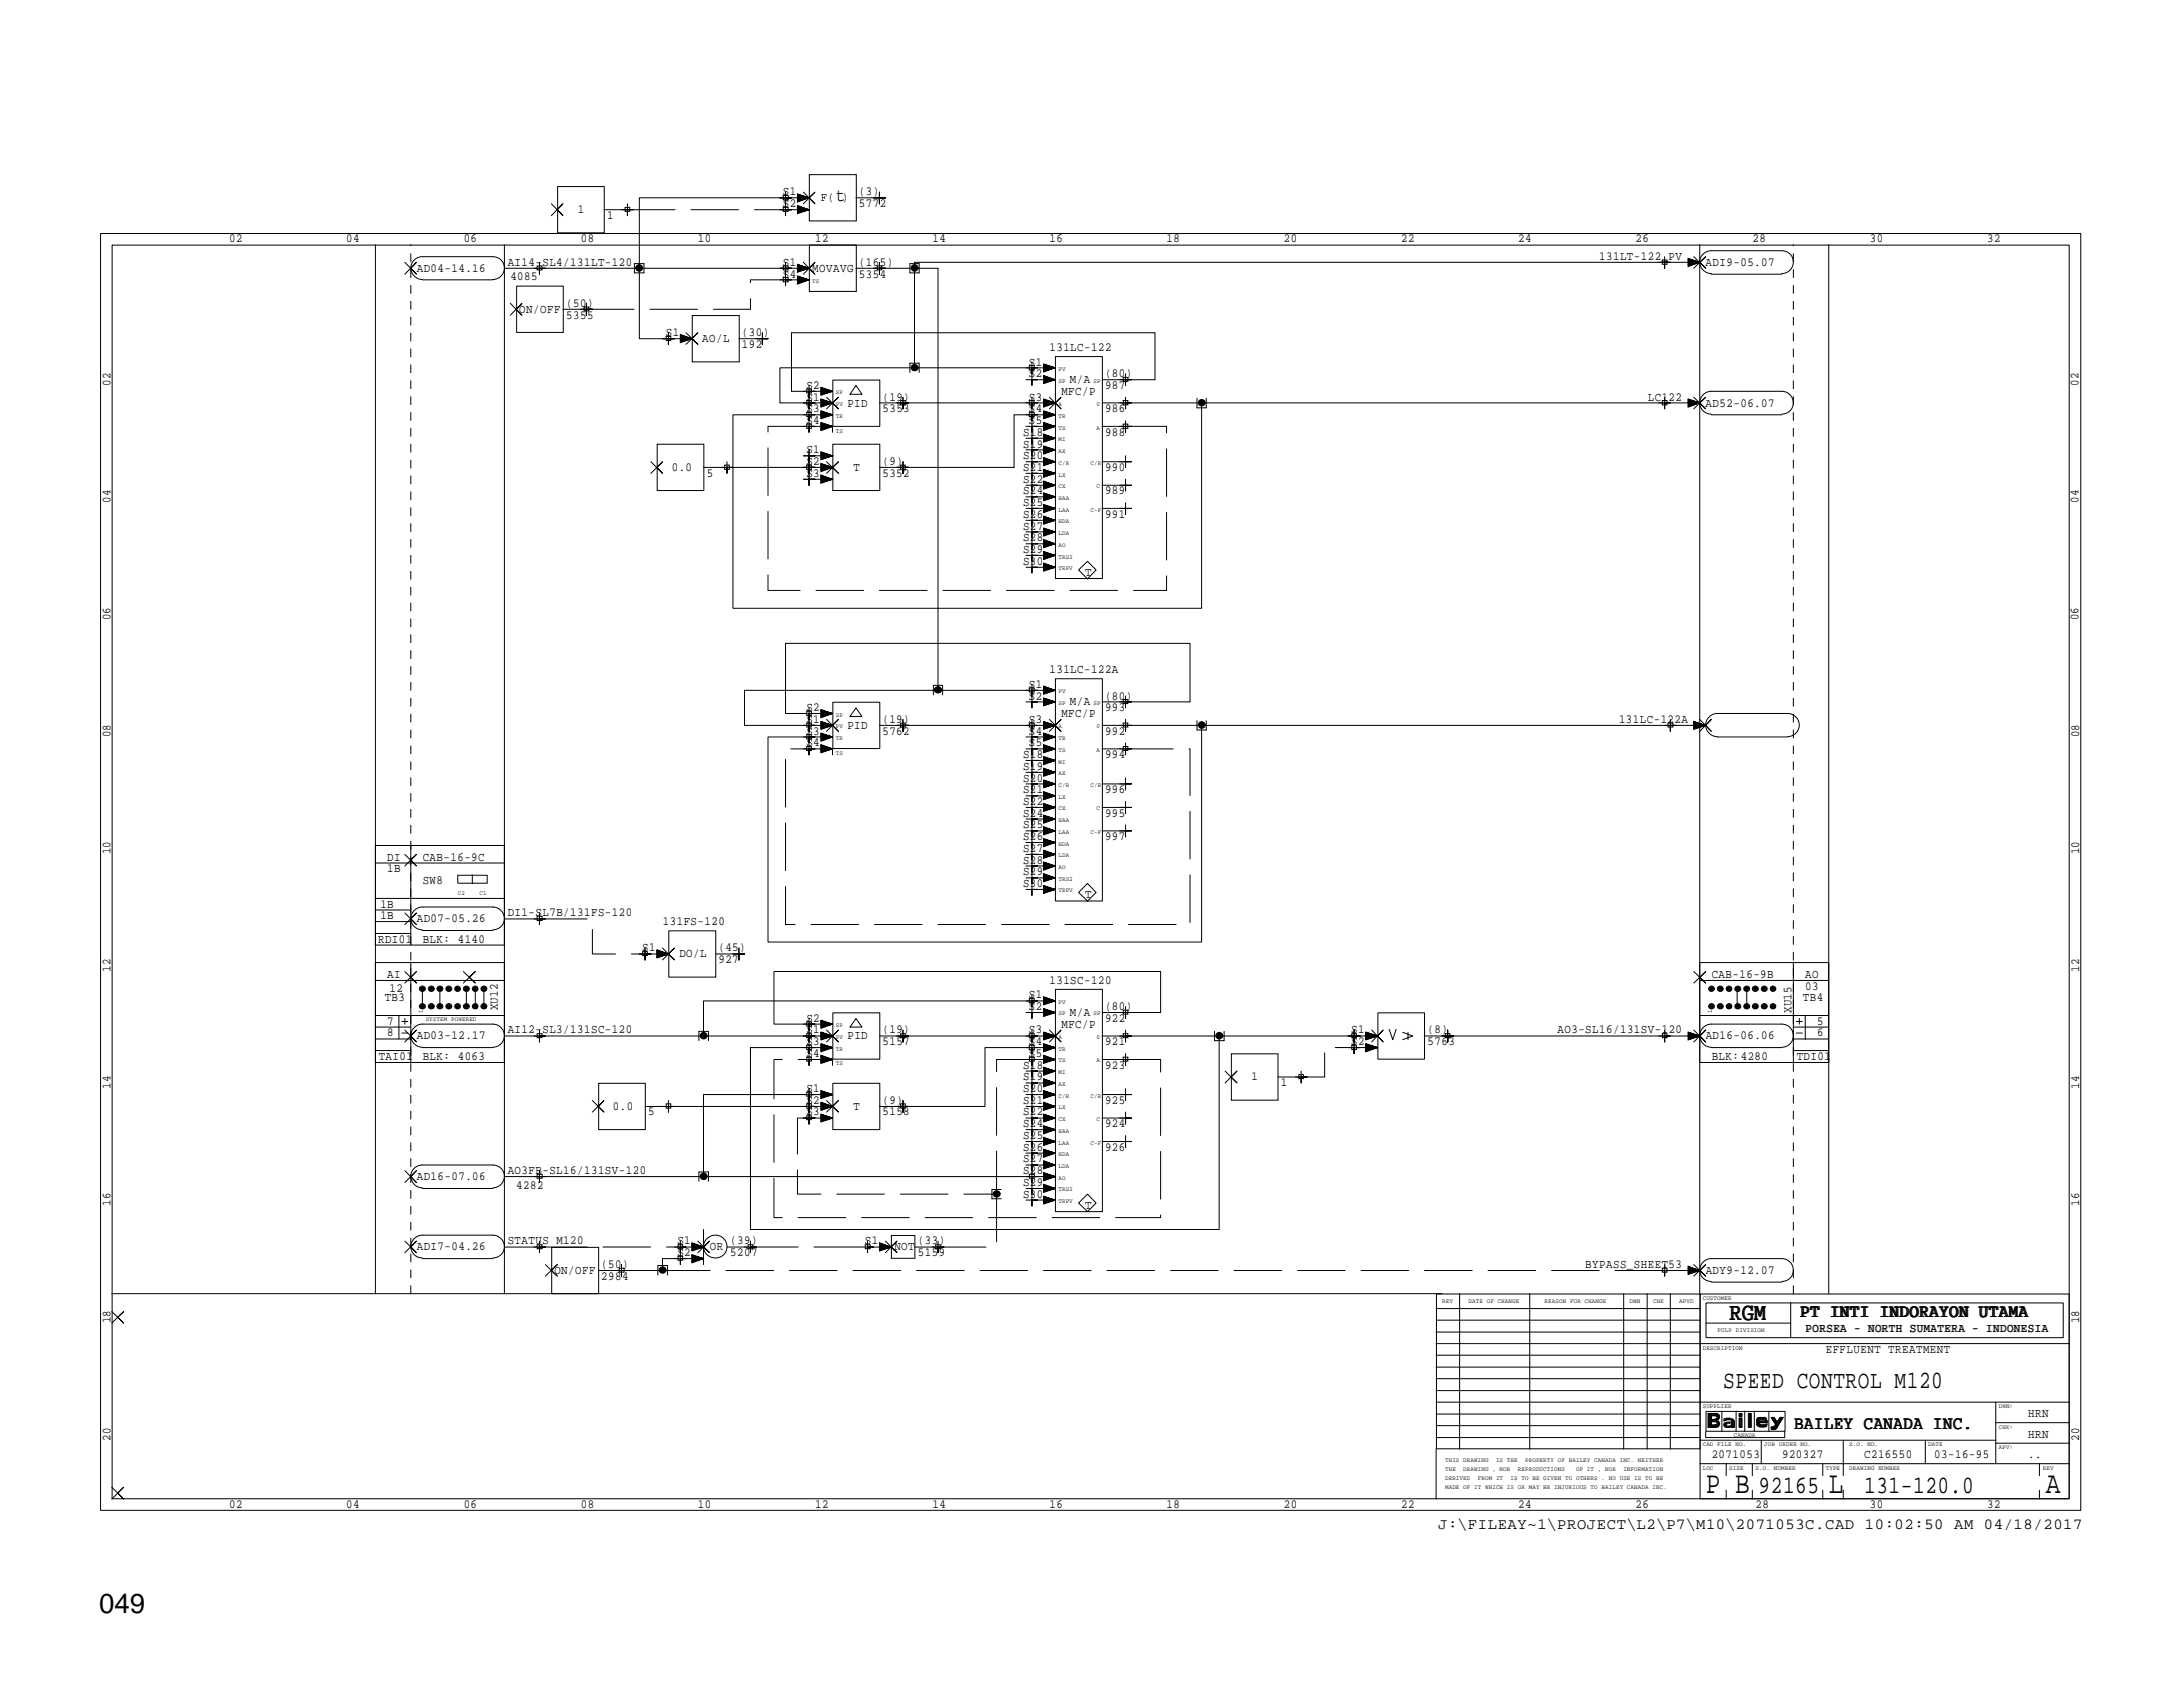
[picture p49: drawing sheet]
<svg xmlns="http://www.w3.org/2000/svg" width="279mm" height="216mm" viewBox="0 0 279 216" stroke-linecap="round" stroke-linejoin="round" font-family="sans-serif">
<defs><g id="words">
<g font-size="4">
<text x="218.3" y="191.1">P B</text>
<text x="234.1" y="191.1">L</text>
<text x="261.8" y="191.1">A</text>
</g>
<text font-size="3.5" x="12.7" y="206.4">049</text>
<g font-size="3.2">
<text x="221.3" y="169">RGM</text>
<text x="220.6" y="177.6">SPEED CONTROL M120</text>
<text x="225.1" y="191.1">92165</text>
<text x="238.6" y="191.1">131-120.0</text>
</g>
<g font-size="2.4">
<text x="107" y="25.7">t</text>
<text x="230.5" y="168.6">PT INTI INDORAYON UTAMA</text>
<text x="229.7" y="182.8">BAILEY CANADA INC.</text>
</g>
<text font-size="2" x="184.1" y="195.7">J:\FILEAY~1\PROJECT\L2\P7\M10\2071053C.CAD 10:02:50 AM 04/18/2017</text>
<g font-size="1.6">
<text x="74" y="27.3">1</text>
<text x="77.7" y="28">1</text>
<text x="100.2" y="26.5">S2</text>
<text x="100.2" y="25">S1</text>
<text x="105.1" y="25.8">F( )</text>
<text x="109.9" y="26.5">5772</text>
<text x="109.9" y="25">(3)</text>
<text x="29.3" y="31">02</text>
<text x="44.3" y="31">04</text>
<text x="53.3" y="34.8">AD04-14.16</text>
<text x="59.4" y="31">06</text>
<text x="65" y="34">AI14-SL4/131LT-120</text>
<text x="65.3" y="35.9">4085</text>
<text x="74.3" y="31">08</text>
<text x="89.3" y="31">10</text>
<text x="100.2" y="35.5">S4</text>
<text x="100.2" y="34">S1</text>
<text x="104" y="34.8">MOVAVG</text>
<text x="104.3" y="31">12</text>
<text x="109.9" y="35.5">5354</text>
<text x="109.9" y="34">(165)</text>
<text x="119.3" y="31">14</text>
<text x="134.3" y="31">16</text>
<text x="149.3" y="31">18</text>
<text x="164.3" y="31">20</text>
<text x="179.3" y="31">22</text>
<text x="194.3" y="31">24</text>
<text x="204.7" y="33.3">131LT-122_PV</text>
<text x="209.3" y="31">26</text>
<text x="218.3" y="34">ADI9-05.07</text>
<text x="224.3" y="31">28</text>
<text x="239.3" y="31">30</text>
<text x="254.3" y="31">32</text>
<text x="66.5" y="40">ON/OFF</text>
<text x="72.5" y="40.8">5355</text>
<text x="72.5" y="39.3">(50)</text>
<text x="85.2" y="43">S1</text>
<text x="89.9" y="43.8">AO/L</text>
<text x="95" y="44.5">192</text>
<text x="95" y="43">(30)</text>
<text x="131.7" y="46.8">S1</text>
<text x="134.3" y="44.9">131LC-122</text>
<text x="14.1" y="49.4" transform="rotate(-90 14.1 49.4)">02</text>
<text x="103.2" y="49.8">S2</text>
<text x="103.2" y="51.3">S1</text>
<text x="103.2" y="52.7">S3</text>
<text x="108.5" y="52">PID</text>
<text x="112.9" y="52.7">5353</text>
<text x="112.9" y="51.3">(19)</text>
<text x="131.7" y="52.7">S4</text>
<text x="131.7" y="51.3">S3</text>
<text x="131.7" y="48.3">S2</text>
<text x="135.8" y="50.5">MFC/P</text>
<text x="136.9" y="49">M/A</text>
<text x="141.4" y="52.7">986</text>
<text x="141.4" y="49.8">987</text>
<text x="141.4" y="48.3">(80)</text>
<text x="210.9" y="51.3">LC122</text>
<text x="218.3" y="52">AD52-06.07</text>
<text x="266" y="49.4" transform="rotate(-90 266 49.4)">02</text>
<text x="103.2" y="59.5">S2</text>
<text x="103.2" y="58">S1</text>
<text x="103.2" y="54.3">S4</text>
<text x="112.9" y="59.5">(9)</text>
<text x="130.9" y="58.8">S20</text>
<text x="130.9" y="57.3">S19</text>
<text x="130.9" y="55.8">S18</text>
<text x="131.7" y="54.3">S5</text>
<text x="141.4" y="55.8">988</text>
<text x="14.1" y="64.3" transform="rotate(-90 14.1 64.3)">04</text>
<text x="86" y="60.3">0.0</text>
<text x="90.5" y="61">5</text>
<text x="103.2" y="61">S3</text>
<text x="109.2" y="60.3">T</text>
<text x="112.9" y="61">5352</text>
<text x="130.9" y="64.8">S25</text>
<text x="130.9" y="63.2">S24</text>
<text x="130.9" y="61.8">S22</text>
<text x="130.9" y="60.3">S21</text>
<text x="141.4" y="63.2">989</text>
<text x="141.4" y="60.3">990</text>
<text x="266" y="64.3" transform="rotate(-90 266 64.3)">04</text>
<text x="130.9" y="70.8">S29</text>
<text x="130.9" y="69.3">S28</text>
<text x="130.9" y="67.8">S27</text>
<text x="130.9" y="66.3">S26</text>
<text x="141.4" y="66.3">991</text>
<text x="130.9" y="72.3">S30</text>
<text x="138.9" y="73.7">T</text>
<text x="14.1" y="79.4" transform="rotate(-90 14.1 79.4)">06</text>
<text x="266" y="79.4" transform="rotate(-90 266 79.4)">06</text>
<text x="131.7" y="89.5">S2</text>
<text x="131.7" y="88">S1</text>
<text x="134.3" y="86.1">131LC-122A</text>
<text x="141.4" y="89.5">(80)</text>
<text x="14.1" y="94.4" transform="rotate(-90 14.1 94.4)">08</text>
<text x="103.2" y="91">S2</text>
<text x="103.2" y="92.5">S1</text>
<text x="103.2" y="95.5">S4</text>
<text x="103.2" y="94">S3</text>
<text x="108.5" y="93.3">PID</text>
<text x="112.9" y="94">5762</text>
<text x="112.9" y="92.5">(19)</text>
<text x="131.7" y="95.5">S5</text>
<text x="131.7" y="94">S4</text>
<text x="131.7" y="92.5">S3</text>
<text x="135.8" y="91.8">MFC/P</text>
<text x="136.9" y="90.3">M/A</text>
<text x="141.4" y="94">992</text>
<text x="141.4" y="91">993</text>
<text x="207.2" y="92.5">131LC-122A</text>
<text x="266.1" y="94.4" transform="rotate(-90 266.1 94.4)">08</text>
<text x="130.9" y="101.5">S21</text>
<text x="130.9" y="100">S20</text>
<text x="130.9" y="98.5">S19</text>
<text x="130.9" y="97">S18</text>
<text x="141.4" y="97">994</text>
<text x="141.4" y="101.5">996</text>
<text x="130.9" y="107.5">S26</text>
<text x="130.9" y="106">S25</text>
<text x="130.9" y="104.5">S24</text>
<text x="130.9" y="103">S22</text>
<text x="141.4" y="104.5">995</text>
<text x="141.4" y="107.5">997</text>
<text x="14.1" y="109.3" transform="rotate(-90 14.1 109.3)">10</text>
<text x="49.6" y="111.6">1B</text>
<text x="49.6" y="110.2">DI</text>
<text x="54.1" y="113.2">SW8</text>
<text x="54.1" y="110.2">CAB-16-9C</text>
<text x="130.9" y="113.5">S30</text>
<text x="130.9" y="112">S29</text>
<text x="130.9" y="110.5">S28</text>
<text x="130.9" y="109">S27</text>
<text x="266.1" y="109.3" transform="rotate(-90 266.1 109.3)">10</text>
<text x="48.7" y="117.6">1B</text>
<text x="48.7" y="116.2">1B</text>
<text x="53.3" y="118">AD07-05.26</text>
<text x="65" y="117.3">DI1-SL7B/131FS-120</text>
<text x="84.8" y="118.4">131FS-120</text>
<text x="138.9" y="114.9">T</text>
<text x="14.1" y="124.4" transform="rotate(-90 14.1 124.4)">12</text>
<text x="48.4" y="120.6">RDI01</text>
<text x="49.6" y="125.1">AI</text>
<text x="54.1" y="120.6">BLK: 4140</text>
<text x="82.2" y="121.8">S1</text>
<text x="87" y="122.5">DO/L</text>
<text x="91.9" y="123.3">927</text>
<text x="91.9" y="121.8">(45)</text>
<text x="134.3" y="125.9">131SC-120</text>
<text x="219.1" y="125.1">CAB-16-9B</text>
<text x="231.1" y="125.1">AO</text>
<text x="266.1" y="124.4" transform="rotate(-90 266.1 124.4)">12</text>
<text x="49.2" y="128.1">TB3</text>
<text x="49.6" y="131.1">7</text>
<text x="49.9" y="127">12</text>
<text x="63.7" y="129.3" transform="rotate(-90 63.7 129.3)">XU12</text>
<text x="103.2" y="130.8">S2</text>
<text x="131.7" y="129.3">S2</text>
<text x="131.7" y="127.8">S1</text>
<text x="135.8" y="131.5">MFC/P</text>
<text x="136.9" y="130">M/A</text>
<text x="141.4" y="130.8">922</text>
<text x="141.4" y="129.3">(80)</text>
<text x="229.3" y="129.6" transform="rotate(-90 229.3 129.6)">XU15</text>
<text x="230.8" y="128.1">TB4</text>
<text x="231.1" y="126.7">03</text>
<text x="232.6" y="131.1">5</text>
<text x="48.5" y="135.6">TAI01</text>
<text x="49.6" y="132.6">8</text>
<text x="53.3" y="133">AD03-12.17</text>
<text x="54.1" y="135.6">BLK: 4063</text>
<text x="65" y="132.2">AI12-SL3/131SC-120</text>
<text x="103.2" y="132.2">S1</text>
<text x="103.2" y="135.3">S4</text>
<text x="103.2" y="133.8">S3</text>
<text x="108.5" y="133">PID</text>
<text x="112.9" y="133.8">5157</text>
<text x="112.9" y="132.2">(19)</text>
<text x="130.9" y="136.8">S18</text>
<text x="131.7" y="135.3">S5</text>
<text x="131.7" y="133.8">S4</text>
<text x="131.7" y="132.2">S3</text>
<text x="141.4" y="133.8">921</text>
<text x="141.4" y="136.8">923</text>
<text x="172.9" y="133.8">S2</text>
<text x="172.9" y="132.2">S1</text>
<text x="182.7" y="133.8">5763</text>
<text x="182.7" y="132.2">(8)</text>
<text x="199.3" y="132.2">AO3-SL16/131SV-120</text>
<text x="218.3" y="133">AD16-06.06</text>
<text x="219.1" y="135.6">BLK:4280</text>
<text x="230" y="135.6">TDI01</text>
<text x="232.6" y="132.6">6</text>
<text x="14.1" y="139.4" transform="rotate(-90 14.1 139.4)">14</text>
<text x="78.4" y="142">0.0</text>
<text x="83" y="142.7">5</text>
<text x="103.2" y="142.7">S3</text>
<text x="103.2" y="141.3">S2</text>
<text x="103.2" y="139.8">S1</text>
<text x="109.2" y="142">T</text>
<text x="112.9" y="142.7">5158</text>
<text x="112.9" y="141.3">(9)</text>
<text x="130.9" y="142.7">S22</text>
<text x="130.9" y="141.3">S21</text>
<text x="130.9" y="139.8">S20</text>
<text x="130.9" y="138.3">S19</text>
<text x="141.4" y="141.3">925</text>
<text x="160.2" y="138.3">1</text>
<text x="164" y="139">1</text>
<text x="266.1" y="139.4" transform="rotate(-90 266.1 139.4)">14</text>
<text x="130.9" y="148.8">S27</text>
<text x="130.9" y="147.3">S26</text>
<text x="130.9" y="145.8">S25</text>
<text x="130.9" y="144.3">S24</text>
<text x="141.4" y="144.3">924</text>
<text x="141.4" y="147.3">926</text>
<text x="14.1" y="154.3" transform="rotate(-90 14.1 154.3)">16</text>
<text x="53.3" y="151">AD16-07.06</text>
<text x="65" y="150.3">AO3FB-SL16/131SV-120</text>
<text x="66.1" y="152.1">4282</text>
<text x="130.9" y="153.3">S30</text>
<text x="130.9" y="151.8">S29</text>
<text x="130.9" y="150.3">S28</text>
<text x="138.9" y="154.7">T</text>
<text x="266.1" y="154.3" transform="rotate(-90 266.1 154.3)">16</text>
<text x="53.3" y="160">ADI7-04.26</text>
<text x="65" y="159.3">STATUS M120</text>
<text x="86.7" y="159.3">S1</text>
<text x="86.7" y="160.8">S2</text>
<text x="90.8" y="160">OR</text>
<text x="93.5" y="160.8">5207</text>
<text x="93.5" y="159.3">(39)</text>
<text x="110.7" y="159.3">S1</text>
<text x="114.5" y="160">NOT</text>
<text x="117.5" y="160.8">5159</text>
<text x="117.5" y="159.3">(33)</text>
<text x="70.9" y="163">ON/OFF</text>
<text x="77" y="163.8">2984</text>
<text x="77" y="162.3">(50)</text>
<text x="202.9" y="162.3">BYPASS_SHEET53</text>
<text x="218.3" y="163">ADY9-12.07</text>
<text x="14.1" y="169.4" transform="rotate(-90 14.1 169.4)">18</text>
<text x="231.1" y="170.5">PORSEA - NORTH SUMATERA - INDONESIA</text>
<text x="233.7" y="173.1">EFFLUENT TREATMENT</text>
<text x="266.1" y="169.4" transform="rotate(-90 266.1 169.4)">18</text>
<text x="14.1" y="184.4" transform="rotate(-90 14.1 184.4)">20</text>
<text x="259.6" y="181.4">HRN</text>
<text x="259.6" y="184">HRN</text>
<text x="266.1" y="184.4" transform="rotate(-90 266.1 184.4)">20</text>
<text x="219.1" y="186.6">2071053</text>
<text x="228.1" y="186.6">920327</text>
<text x="238.6" y="186.6">C216550</text>
<text x="247.6" y="186.6">03-16-95</text>
<text x="259.6" y="186.6">..</text>
<text x="29.3" y="193">02</text>
<text x="44.3" y="193">04</text>
<text x="59.4" y="193">06</text>
<text x="74.3" y="193">08</text>
<text x="89.3" y="193">10</text>
<text x="104.3" y="193">12</text>
<text x="119.3" y="193">14</text>
<text x="134.3" y="193">16</text>
<text x="149.3" y="193">18</text>
<text x="164.3" y="193">20</text>
<text x="179.3" y="193">22</text>
<text x="194.3" y="193">24</text>
<text x="209.3" y="193">26</text>
<text x="224.7" y="193">28</text>
<text x="239.3" y="193">30</text>
<text x="254.3" y="193">32</text>
</g>
<g font-size=".8">
<text x="104" y="36.2">TS</text>
<text x="135.5" y="47.5">PV</text>
<text x="107" y="53.5">TR</text>
<text x="107" y="52">PV</text>
<text x="107" y="50.5">SP</text>
<text x="135.5" y="53.5">TR</text>
<text x="135.5" y="52">A</text>
<text x="135.5" y="49">SP</text>
<text x="140" y="49">SP</text>
<text x="140.3" y="52">0</text>
<text x="107" y="55.4">TS</text>
<text x="135.5" y="59.5">C/R</text>
<text x="135.5" y="58">AX</text>
<text x="135.5" y="56.5">MI</text>
<text x="135.5" y="55">TS</text>
<text x="139.6" y="59.5">C/R</text>
<text x="140.3" y="55">A</text>
<text x="135.5" y="65.5">LAA</text>
<text x="135.5" y="64">HAA</text>
<text x="135.5" y="62.5">CX</text>
<text x="135.5" y="61">LX</text>
<text x="139.6" y="65.5">C-F</text>
<text x="140.3" y="62.5">C</text>
<text x="135.5" y="71.5">TRS2</text>
<text x="135.5" y="70">AO</text>
<text x="135.5" y="68.5">LDA</text>
<text x="135.5" y="67">HDA</text>
<text x="135.5" y="73">TRPV</text>
<text x="135.5" y="88.7">PV</text>
<text x="107" y="94.7">TR</text>
<text x="107" y="93.2">PV</text>
<text x="107" y="91.7">SP</text>
<text x="135.5" y="94.7">TR</text>
<text x="135.5" y="93.2">A</text>
<text x="135.5" y="90.2">SP</text>
<text x="140" y="90.2">SP</text>
<text x="140.3" y="93.2">0</text>
<text x="107" y="96.6">TS</text>
<text x="135.5" y="100.8">C/R</text>
<text x="135.5" y="99.2">AX</text>
<text x="135.5" y="97.7">MI</text>
<text x="135.5" y="96.2">TS</text>
<text x="139.6" y="100.8">C/R</text>
<text x="140.3" y="96.2">A</text>
<text x="135.5" y="106.7">LAA</text>
<text x="135.5" y="105.2">HAA</text>
<text x="135.5" y="103.7">CX</text>
<text x="135.5" y="102.2">LX</text>
<text x="139.6" y="106.7">C-F</text>
<text x="140.3" y="103.7">C</text>
<text x="135.5" y="112.7">TRS2</text>
<text x="135.5" y="111.2">AO</text>
<text x="135.5" y="109.7">LDA</text>
<text x="135.5" y="108.2">HDA</text>
<text x="58.6" y="114.6">C2</text>
<text x="61.4" y="114.6">C1</text>
<text x="135.5" y="114.2">TRPV</text>
<text x="54.1" y="129.6" transform="rotate(-90 54.1 129.6)">1</text>
<text x="54.5" y="130.7">SYSTEM POWERED</text>
<text x="107" y="131.5">SP</text>
<text x="135.5" y="130">SP</text>
<text x="135.5" y="128.5">PV</text>
<text x="140" y="130">SP</text>
<text x="219.1" y="129.6" transform="rotate(-90 219.1 129.6)">1</text>
<text x="107" y="136.4">TS</text>
<text x="107" y="134.5">TR</text>
<text x="107" y="133">PV</text>
<text x="135.5" y="137.5">MI</text>
<text x="135.5" y="136">TS</text>
<text x="135.5" y="134.5">TR</text>
<text x="135.5" y="133">A</text>
<text x="140.3" y="136">A</text>
<text x="140.3" y="133">0</text>
<text x="135.5" y="143.5">CX</text>
<text x="135.5" y="142">LX</text>
<text x="135.5" y="140.5">C/R</text>
<text x="135.5" y="139">AX</text>
<text x="139.6" y="140.5">C/R</text>
<text x="140.3" y="143.5">C</text>
<text x="135.5" y="149.5">LDA</text>
<text x="135.5" y="148">HDA</text>
<text x="135.5" y="146.5">LAA</text>
<text x="135.5" y="145">HAA</text>
<text x="139.6" y="146.5">C-F</text>
<text x="135.5" y="154">TRPV</text>
<text x="135.5" y="152.5">TRS2</text>
<text x="135.5" y="151">AO</text>
<text x="184.6" y="166.7">REV</text>
<text x="188" y="166.7">DATE OF CHANGE</text>
<text x="197.7" y="166.7">REASON FOR CHANGE</text>
<text x="208.6" y="166.7">DWN</text>
<text x="211.6" y="166.7">CHK</text>
<text x="214.9" y="166.7">APVD</text>
<text x="217.9" y="166.4">CUSTOMER</text>
<text x="217.9" y="172.7">DESCRIPTION</text>
<text x="219.8" y="170.5">PULP DIVISION</text>
<text x="217.9" y="185.1">CAD FILE NO.</text>
<text x="217.9" y="180.2">SUPPLIER</text>
<text x="221.9" y="183.9">CANADA</text>
<text x="225.8" y="185.1">JOB ORDER NO.</text>
<text x="236.7" y="185.1">S.O. NO.</text>
<text x="246.8" y="185.1">DATE</text>
<text x="255.8" y="185.5">APV:</text>
<text x="255.8" y="182.9">CHK:</text>
<text x="255.8" y="180.2">DWN:</text>
<text x="185" y="190.5">MADE OF IT WHICH IS OR MAY BE INJURIOUS TO BAILEY CANADA INC.</text>
<text x="185" y="189.4">DERIVED</text>
<text x="185" y="188.3">THE</text>
<text x="185" y="187.1">THIS DRAWING</text>
<text x="187.3" y="188.3">DRAWING , NOR</text>
<text x="189.1" y="189.4">FROM IT</text>
<text x="191.5" y="187.1">IS THE</text>
<text x="193.3" y="189.4">IS TO BE GIVEN TO OTHERS . NO USE IS TO BE</text>
<text x="194.3" y="188.3">REPRODUCTIONS</text>
<text x="195.2" y="187.1">PROPERTY OF BAILEY CANADA INC. NEITHER</text>
<text x="201.7" y="188.3">OF IT , NOR</text>
<text x="207.8" y="188.3">INFORMATION</text>
<text x="217.9" y="188.1">LOC</text>
<text x="221.3" y="188.1">SIZE</text>
<text x="224.7" y="188.1">S.O. NUMBER</text>
<text x="233.7" y="188.1">TYPE</text>
<text x="236.7" y="188.1">DRAWING NUMBER</text>
<text x="261.4" y="188.1">REV</text>
</g>
</g></defs>
<g fill="none" stroke="#000" stroke-width=".13">
<path d="M12.9 29.9h253.4v163.4h-253.4zM14.4 31.4h250.4v160.4h-250.4zM48 31.3v134.3M51.8 33.6l1.5 1.5-.7-.8 .7-.7-1.5 1.5M54.1 35.8a1.46 1.46 0 0 1-1.5-1.5 1.46 1.46 0 0 1 1.5-1.5h9a1.46 1.46 0 0 1 1.5 1.5 1.46 1.46 0 0 1-1.5 1.5M54.1 35.8h9M64.6 31.3v134.3M65.3 38.8l1.5 1.5-.7-.7 .7-.8-1.5 1.5M66.1 36.6h6v5.9h-6zM68.7 34h.7v.5h-.7zM69 33.6v1.5v-.8h.8h-1.5M70.6 26.1l1.4 1.5-.7-.8 .7-.7-1.4 1.5"/>
<path d="M71.4 23.9h5.9v5.9h-5.9zM72 39.6h3.1M74.8 39.3h.6v.5h-.6zM75.1 38.8v1.5v-.7h.7h-1.5M77.3 26.8h3M80 26.5h.6v.6h-.6zM80.3 26.1v1.5v-.8h.8h-1.6M81.2 33.7h1.2v1.2h-1.2zM100.2 25h.7v.6h-.7zM100.2 26.5h.7v.6h-.7zM100.2 34h.7v.5h-.7zM100.2 35.5h.7v.6h-.7z"/>
<path d="M100.5 24.6v1.5v-.8h.8h-1.5M100.5 26.1v1.5v-.8h.8h-1.5M100.5 35.1v1.5v-.8h.8h-1.5M100.5 33.6v1.5v-.8h.8h-1.5M102.1 25.3h1.4h-21.7v18h6.8h-1.5M102.1 25.7l1.4-.4-1.4 .5M102.1 25.6l1.4-.3-1.4 .3M102.1 25.4l1.4-.1-1.4 .2M102.1 25.1l1.4 .2-1.4-.1M102.1 25l1.4 .3-1.4-.3M102.1 24.9l1.4 .4-1.4 .6v-1.1l1.4 .5M102.1 27.2l1.4-.4-1.4 .5"/>
<path d="M102.1 27.1l1.4-.3-1.4 .3M102.1 26.9l1.4-.1-1.4 .2M102.1 26.8h1.4h-3M102.1 26.6l1.4 .2-1.4-.1M102.1 26.5l1.4 .3-1.4-.3M102.1 26.4l1.4 .4-1.4 .5v-1l1.4 .5M102.1 34.7l1.4-.4-1.4 .5M102.1 34.5l1.4-.2-1.4 .3M102.1 34.4l1.4-.1-1.4 .2M102.1 34.2l1.4 .1h-38.9M102.1 34.1l1.4 .2-1.4-.1M102.1 34l1.4 .3-1.4-.3"/>
<path d="M102.1 33.9l1.4 .4-1.4 .5v-1l1.4 .5M102.1 36.2l1.4-.4-1.4 .5M102.1 36.1l1.4-.3-1.4 .4M102.1 35.9l1.4-.1-1.4 .2M102.1 35.8h1.4h-3M102.1 35.6l1.4 .2-1.4-.1M102.1 35.5l1.4 .3-1.4-.3M102.1 35.4l1.4 .4-1.4 .6v-1.1l1.4 .5M102.8 24.6l1.5 1.5-.8-.8 .8-.7-1.5 1.5M102.8 33.6l1.5 1.5-.8-.8 .8-.7-1.5 1.5M103.6 22.4h6v5.9h-6zM103.6 31.4h6v5.9h-6z"/>
<path d="M109.6 25.3h3M112.3 34h.6v.5h-.6zM112.6 24.6v1.5v-.8h.7h-1.5M112.6 33.6v1.5v-.8h.7h-1.5M116.5 33.7h1.1v1.2h-1.1zM117 34.3h-7.4M117 34.3v12.8M117 34.3h3.1v54M212.8 33.3h.6v.5h-.6zM213.1 32.8v1.5v-.7h.7h-1.5M216.1 34l1.4-.4-1.4 .4M216.1 33.8l1.4-.2-1.4 .3"/>
<path d="M216.1 33.7l1.4-.1-1.4 .1M216.1 33.5l1.4 .1h-1.4M216.1 33.4l1.4 .2-1.4-.2M216.1 33.2l1.4 .4-1.4-.3M216.1 33.1l1.4 .5-1.4 .5v-1l1.4 .5h-100.5v.7M216.8 32.8l1.5 1.5-.8-.7 .8-.8-1.5 1.5M217.5 31.3v134.3M219 35a1.46 1.46 0 0 1-1.5-1.5 1.46 1.46 0 0 1 1.5-1.4h9a1.46 1.46 0 0 1 1.5 1.4 1.46 1.46 0 0 1-1.5 1.5M219 35.1h9M234.1 31.3v134.3M83.3 59.1l1.5 1.5-.7-.8 .7-.7-1.5 1.5M84.1 56.9h6v5.9h-6z"/>
<path d="M85.3 43.1h.5v.5h-.5zM85.6 42.6v1.5v-.8h.7h-1.5M87.1 43.7l1.5-.4-1.5 .5M87.1 43.6l1.5-.3-1.5 .3M87.1 43.4l1.5-.1-1.5 .2M87.1 43.1l1.5 .2-1.5-.1M87.1 43l1.5 .3-1.5-.2M87.1 42.9l1.5 .4-1.5 .6v-1.1l1.5 .5M87.8 42.6l1.5 1.5-.7-.8 .7-.7-1.5 1.5M88.6 40.4h6v5.9h-6zM92.8 59.5h.5v.6h-.5zM93 59.1v1.5v-.8h.8h-1.5"/>
<path d="M94.6 43.3h3M97.6 42.6v1.5v-.8h.7h-1.5M103.2 59.5h.6v.6h-.6zM103.2 51.3h.6v.5h-.6zM103.2 49.8h.6v.5h-.6zM103.2 52.8h.6v.5h-.6zM103.2 54.3h.6v.5h-.6zM103.5 59.1v1.5v-.8h.8h-1.5M103.5 57.6v1.5v-.8h.8h-1.5M103.5 50.8v1.5v-.7h.8h-1.5M103.5 49.3v1.5v-.7h.8h-1.5M103.5 52.3v1.5v-.7h.8h-1.5"/>
<path d="M103.5 53.8v1.5v-.7h.8h-1.5M105.1 59.9l1.5-.1-1.5 .2M105.1 59.8h1.5h-16.6M105.1 59.6l1.5 .2-1.5-.1M105.1 59.5l1.5 .3-1.5-.3M105.1 59.4l1.5 .4-1.5 .6v-1.1l1.5 .5M105.1 58.7l1.5-.4-1.5 .5M105.1 58.5l1.5-.2-1.5 .3M105.1 58.4l1.5-.1-1.5 .2M105.1 58.2l1.5 .1h-3.1M105.1 58.1l1.5 .2-1.5-.1M105.1 58l1.5 .3-1.5-.3"/>
<path d="M105.1 57.9l1.5 .4-1.5 .5v-1l1.5 .5M105.1 51.9l1.5-.3-1.5 .4M105.1 51.8l1.5-.2-1.5 .3M105.1 51.6h1.5l-1.5 .1M105.1 51.3l1.5 .3-1.5-.2M105.1 51.2l1.5 .4-1.5-.3M105.1 51.1l1.5 .5-1.5 .5v-1l1.5 .5M105.1 54.9l1.5-.3-1.5 .4M105.1 54.8l1.5-.2-1.5 .3M105.1 54.7l1.5-.1-1.5 .1M105.1 54.5l1.5 .1h-3.1M105.1 54.4l1.5 .2-1.5-.2"/>
<path d="M105.1 54.2l1.5 .4-1.5-.3M105.1 54.1l1.5 .5-1.5 .5v-1l1.5 .5v.7M105.1 53.5l1.5-.4-1.5 .5M105.1 53.3l1.5-.2-1.5 .3M105.1 53.2l1.5-.1-1.5 .1M105.1 52.9l1.5 .2-1.5-.2M105.1 52.7l1.5 .4-1.5-.3M105.1 52.6l1.5 .5-1.5 .5v-1l1.5 .5M105.1 50.5l1.5-.4-1.5 .4M105.1 50.3l1.5-.2-1.5 .3M105.1 50.2l1.5-.1-1.5 .1M105.1 49.9l1.5 .2-1.5-.1"/>
<path d="M105.1 49.7l1.5 .4-1.5-.3M105.1 49.6l1.5 .5-1.5 .5v-1l1.5 .5M105.8 59.1l1.5 1.5-.7-.8 .7-.7-1.5 1.5M105.8 50.8l1.5 1.5-.7-.7 .7-.8-1.5 1.5M106.6 56.9h6v5.9h-6zM106.6 48.6h6v6h-6zM109.6 49.3l.7 1.2h-1.5zM115.3 59.5h.6v.6h-.6zM115.3 51.3h.6v.5h-.6zM115.6 59.1v1.5v-.8h.7h-1.5M115.6 50.8v1.5v-.7h.7h-1.5M116.5 47.7v-1.2h1.1v1.2"/>
<path d="M117 47.1h-17.2v4.5h6.8l-1.5-.1M131.7 46.8h.7v.5h-.7zM131.7 51.3h.7v.5h-.7zM131.7 52.8h.7v.5h-.7zM132.1 46.3v1.5v-.7h.7h-1.5M132.1 47.8v1.5v-.7h.7h-1.5M132.1 50.8v1.5v-.7h.7h-1.5M132.1 52.3v1.5v-.7h.7h-1.5M132.1 53.8v1.5v-.7h.7h-1.5M132.1 55.3v1.6v-.8h.7h-1.5M132.1 56.9v1.4v-.7h.7h-1.5M132.1 58.3v1.5v-.7h.7h-1.5"/>
<path d="M132.1 59.8v1.5v-.7h.7h-1.5M133.6 59.5l1.4-.4-1.4 .4M133.6 59.3l1.4-.2-1.4 .3M133.6 59.1h1.4l-1.4 .1M133.6 59l1.4 .1h-2.9M133.6 58.8l1.4 .3-1.4-.2M133.6 58.7l1.4 .4-1.4-.3M133.6 58.6l1.4 .5-1.4 .5v-1.1l1.4 .6M133.6 58l1.4-.4-1.4 .4M133.6 57.8l1.4-.2-1.4 .3M133.6 57.7l1.4-.1-1.4 .1M133.6 57.5l1.4 .1h-2.9"/>
<path d="M133.6 57.4l1.4 .2-1.4-.2M133.6 57.2l1.4 .4-1.4-.3M133.6 57.1l1.4 .5-1.4 .5v-1l1.4 .5M133.6 56.5l1.4-.4-1.4 .4M133.6 56.3l1.4-.2-1.4 .3M133.6 56.2l1.4-.1-1.4 .1M133.6 56l1.4 .1h-2.9M133.6 55.8l1.4 .3-1.4-.2M133.6 55.7l1.4 .4-1.4-.3M133.6 55.6l1.4 .5-1.4 .5v-1.1l1.4 .6M133.6 54.9l1.4-.3-1.4 .4M133.6 54.8l1.4-.2-1.4 .3"/>
<path d="M133.6 54.7l1.4-.1-1.4 .1M133.6 54.5l1.4 .1h-2.9M133.6 54.4l1.4 .2-1.4-.2M133.6 54.2l1.4 .4-1.4-.3M133.6 54.1l1.4 .5-1.4 .5v-1l1.4 .5M133.6 53.5l1.4-.4-1.4 .5M133.6 53.3l1.4-.2-1.4 .3M133.6 53.2l1.4-.1-1.4 .1M133.6 53l1.4 .1h-5.2v6.7h-17.2M133.6 52.9l1.4 .2-1.4-.2M133.6 52.7l1.4 .4-1.4-.3M133.6 52.6l1.4 .5-1.4 .5v-1l1.4 .5"/>
<path d="M133.6 51.9l1.4-.3-1.4 .4M133.6 51.8l1.4-.2-1.4 .3M133.6 51.6h1.4l-1.4 .1M133.6 51.5l1.4 .1h-22.4M133.6 51.3l1.4 .3-1.4-.2M133.6 51.2l1.4 .4-1.4-.3M133.6 51.1l1.4 .5-1.4 .5v-1l1.4 .5M133.6 48.9l1.4-.3-1.4 .4M133.6 48.8l1.4-.2-1.4 .3M133.6 48.6h1.4l-1.4 .1M133.6 48.5l1.4 .1h-2.9M133.6 48.3l1.4 .3-1.4-.2"/>
<path d="M133.6 48.2l1.4 .4-1.4-.3M133.6 48.1l1.4 .5-1.4 .5v-1.1l1.4 .6M133.6 47.5l1.4-.4-1.4 .4M133.6 47.3l1.4-.2-1.4 .3M133.6 47.2l1.4-.1-1.4 .1M133.6 47l1.4 .1h-18M133.6 46.9l1.4 .2-1.4-.2M133.6 46.7l1.4 .4-1.4-.3M133.6 46.7l1.4 .4-1.4 .5v-1l1.4 .5M134.3 50.8l1.5 1.5-.8-.7 .8-.8-1.5 1.5M135.1 45.6h6v28.4h-6zM141.1 48.6h6.7v-6h-46.5v7.5h5.3l-1.5-.1"/>
<path d="M141.1 59.1h3M141.1 54.6h3M143.8 51.3h.6v.5h-.6zM143.8 48.3h.6v.5h-.6zM143.8 54.3h.6v.5h-.6zM144.1 50.8v1.5v-.7h.7h-1.5M144.1 47.8v1.5v-.7h.7h-1.5M144.1 53.8v1.5v-.7h.7h-1.5M144.1 58.3v1.5v-.7h.7h-1.5M153.2 51v1.2h1.2v-1.2M153.8 51.6v26.2h-60v-24.7h12.8l-1.5-.1M212.8 51.3h.6v.5h-.6z"/>
<path d="M213.1 50.8v1.5v-.7h.7h-1.5M216.1 51.9l1.4-.3-1.4 .4M216.1 51.8l1.4-.2-1.4 .3M216.1 51.6h1.4l-1.4 .1M216.1 51.5l1.4 .1h-1.4M216.1 51.3l1.4 .3-1.4-.2M216.1 51.2l1.4 .4-1.4-.3M216.1 51.1l1.4 .5-1.4 .5v-1l1.4 .5h-76.4M216.8 50.8l1.5 1.5-.8-.7 .8-.8-1.5 1.5M219 53a1.46 1.46 0 0 1-1.5-1.5 1.46 1.46 0 0 1 1.5-1.4h9a1.46 1.46 0 0 1 1.5 1.4 1.46 1.46 0 0 1-1.5 1.5M219 53.1h9M103.5 60.6v1.5v-.8h.8h-1.5"/>
<path d="M105.1 60.2l1.5-.4-1.5 .5M105.1 60.1l1.5-.3-1.5 .3M105.1 61.7l1.5-.4-1.5 .5M105.1 61.6l1.5-.3-1.5 .3M105.1 61.4l1.5-.1-1.5 .2M105.1 61.3h1.5h-3.1M105.1 61.1l1.5 .2-1.5-.1M105.1 61l1.5 .3-1.5-.3M105.1 60.9l1.5 .4-1.5 .5v-1l1.5 .5M132.1 61.3v1.5v-.7h.7h-1.5M132.1 62.8v1.5v-.7h.7h-1.5M132.1 64.3v1.5v-.7h.7h-1.5"/>
<path d="M132.1 65.8v1.6v-.8h.7h-1.5M132.1 67.4v1.4v-.7h.7h-1.5M132.1 68.8v1.5v-.7h.7h-1.5M132.1 70.3v1.5v-.7h.7h-1.5M132.1 71.8v1.5v-.7h.7h-1.5M133.6 72.9l1.4-.3-1.4 .4M133.6 72.8l1.4-.2-1.4 .3M133.6 72.6h1.4l-1.4 .1M133.6 72.5l1.4 .1h-2.9M133.6 72.3l1.4 .3-1.4-.2M133.6 72.2l1.4 .4-1.4-.3M133.6 72.1l1.4 .5-1.4 .5v-1.1l1.4 .6"/>
<path d="M133.6 71.5l1.4-.4-1.4 .4M133.6 71.3l1.4-.2-1.4 .3M133.6 71.2l1.4-.1-1.4 .1M133.6 71l1.4 .1h-2.9M133.6 70.9l1.4 .2-1.4-.2M133.6 70.7l1.4 .4-1.4-.3M133.6 70.7l1.4 .4-1.4 .5v-1l1.4 .5M133.6 70l1.4-.4-1.4 .4M133.6 69.8l1.4-.2-1.4 .3M133.6 69.6h1.4l-1.4 .1M133.6 69.5l1.4 .1h-2.9M133.6 69.3l1.4 .3-1.4-.2"/>
<path d="M133.6 69.2l1.4 .4-1.4-.3M133.6 69.1l1.4 .5-1.4 .5v-1.1l1.4 .6M133.6 68.5l1.4-.4-1.4 .4M133.6 68.3l1.4-.2-1.4 .3M133.6 68.2l1.4-.1-1.4 .1M133.6 68l1.4 .1h-2.9M133.6 67.9l1.4 .2-1.4-.2M133.6 67.7l1.4 .4-1.4-.3M133.6 67.6l1.4 .5-1.4 .5v-1l1.4 .5M133.6 67l1.4-.4-1.4 .4M133.6 66.8l1.4-.2-1.4 .3M133.6 66.7l1.4-.1-1.4 .1"/>
<path d="M133.6 66.5l1.4 .1h-2.9M133.6 66.4l1.4 .2-1.4-.2M133.6 66.2l1.4 .4-1.4-.3M133.6 66.1l1.4 .5-1.4 .5v-1.1l1.4 .6M133.6 65.4l1.4-.3-1.4 .4M133.6 65.3l1.4-.2-1.4 .3M133.6 65.1h1.4l-1.4 .1M133.6 65l1.4 .1h-2.9M133.6 64.9l1.4 .2-1.4-.2M133.6 64.7l1.4 .4-1.4-.3M133.6 64.6l1.4 .5-1.4 .5v-1l1.4 .5M133.6 64l1.4-.4-1.4 .4"/>
<path d="M133.6 63.8l1.4-.2-1.4 .3M133.6 63.7l1.4-.1-1.4 .2M133.6 63.5l1.4 .1h-2.9M133.6 63.4l1.4 .2-1.4-.2M133.6 63.2l1.4 .4-1.4-.3M133.6 63.1l1.4 .5-1.4 .5v-1l1.4 .5M133.6 62.4l1.4-.3-1.4 .4M133.6 62.3l1.4-.2-1.4 .3M133.6 62.1h1.4l-1.4 .1M133.6 62l1.4 .1h-2.9M133.6 61.8l1.4 .3-1.4-.2M133.6 61.7l1.4 .4-1.4-.3"/>
<path d="M133.6 61.6l1.4 .5-1.4 .5v-1l1.4 .5M133.6 61l1.4-.4-1.4 .4M133.6 60.8l1.4-.2-1.4 .3M133.6 60.7l1.4-.1-1.4 .1M133.6 60.5l1.4 .1h-2.9M133.6 60.4l1.4 .2-1.4-.1M133.6 60.2l1.4 .4-1.4-.3M133.6 60.1l1.4 .5-1.4 .5v-1l1.4 .5M138 72.9l1.2-1.1 1.1 1.1-1.1 1.2zM141.1 65.1h3M141.1 62.1h3M144.1 61.3v1.5v-.7h.7h-1.5"/>
<path d="M144.1 64.3v1.5v-.7h.7h-1.5M103.2 92.5h.6v.5h-.6zM103.2 91h.6v.6h-.6zM103.2 94h.6v.6h-.6zM103.2 95.5h.6v.6h-.6zM103.5 92.1v1.5v-.8h.8h-1.5M103.5 90.6v1.5v-.8h.8h-1.5M103.5 93.6v1.5v-.8h.8h-1.5M103.5 95.1v1.5v-.8h.8h-1.5M105.1 93.2l1.5-.4-1.5 .5M105.1 93l1.5-.2-1.5 .3M105.1 92.9l1.5-.1-1.5 .2"/>
<path d="M105.1 92.6l1.5 .2-1.5-.1M105.1 92.5l1.5 .3-1.5-.3M105.1 92.4l1.5 .4-1.5 .5v-1l1.5 .5M105.1 96.2l1.5-.4-1.5 .5M105.1 96.1l1.5-.3-1.5 .3M105.1 95.9l1.5-.1-1.5 .2M105.1 95.8h1.5h-3.1M105.1 95.6l1.5 .2-1.5-.1M105.1 95.5l1.5 .3-1.5-.3M105.1 95.4l1.5 .4-1.5 .5v-1l1.5 .5v.8M105.1 94.7l1.5-.4-1.5 .5M105.1 94.6l1.5-.3-1.5 .3"/>
<path d="M105.1 94.4l1.5-.1-1.5 .2M105.1 94.1l1.5 .2-1.5-.1M105.1 93.9l1.5 .4-1.5-.3M105.1 93.9l1.5 .4-1.5 .6v-1.1l1.5 .5M105.1 91.7l1.5-.4-1.5 .5M105.1 91.6l1.5-.3-1.5 .3M105.1 91.4l1.5-.1-1.5 .2M105.1 91.1l1.5 .2-1.5-.1M105.1 91l1.5 .3-1.5-.3M105.1 90.9l1.5 .4-1.5 .6v-1.1l1.5 .5M105.8 92.1l1.5 1.5-.7-.8 .7-.7-1.5 1.5M106.6 89.9h6v5.9h-6z"/>
<path d="M109.6 90.6l.7 1.1h-1.5zM115.3 92.5h.6v.5h-.6zM115.6 92.1v1.5v-.8h.7h-1.5M119.5 88.9v-1.2h1.1v1.2M120.1 88.3h-24.8v4.5h11.3l-1.5-.1M131.7 88.1h.7v.5h-.7zM131.7 92.5h.7v.5h-.7zM132.1 87.6v1.5v-.8h.7h-1.5M132.1 89.1v1.5v-.8h.7h-1.5M132.1 92.1v1.5v-.8h.7h-1.5M132.1 93.6v1.5v-.8h.7h-1.5M132.1 95.1v1.5v-.8h.7h-1.5"/>
<path d="M132.1 96.6v1.5v-.8h.7h-1.5M132.1 98.1v1.5v-.8h.7h-1.5M132.1 99.6v1.5v-.8h.7h-1.5M133.6 99.9l1.4 .4-1.4-.3M133.6 99.9l1.4 .4-1.4 .5v-1l1.4 .5M133.6 99.2l1.4-.4-1.4 .5M133.6 99.1l1.4-.3-1.4 .3M133.6 98.9l1.4-.1-1.4 .2M133.6 98.8h1.4h-2.9M133.6 98.6l1.4 .2-1.4-.1M133.6 98.5l1.4 .3-1.4-.3M133.6 98.4l1.4 .4-1.4 .6v-1.1l1.4 .5"/>
<path d="M133.6 97.7l1.4-.4-1.4 .5M133.6 97.6l1.4-.3-1.4 .3M133.6 97.4l1.4-.1-1.4 .2M133.6 97.2l1.4 .1h-2.9M133.6 97.1l1.4 .2-1.4-.1M133.6 96.9l1.4 .4-1.4-.3M133.6 96.9l1.4 .4-1.4 .6v-1.1l1.4 .5M133.6 96.2l1.4-.4-1.4 .5M133.6 96.1l1.4-.3-1.4 .3M133.6 95.9l1.4-.1-1.4 .2M133.6 95.8h1.4h-2.9M133.6 95.6l1.4 .2-1.4-.1"/>
<path d="M133.6 95.5l1.4 .3-1.4-.3M133.6 95.4l1.4 .4-1.4 .5v-1l1.4 .5M133.6 94.7l1.4-.4-1.4 .5M133.6 94.6l1.4-.3-1.4 .3M133.6 94.4l1.4-.1-1.4 .2M133.6 94.3h1.4h-2.9M133.6 94.1l1.4 .2-1.4-.1M133.6 93.9l1.4 .4-1.4-.3M133.6 93.9l1.4 .4-1.4 .6v-1.1l1.4 .5M133.6 93.2l1.4-.4-1.4 .5M133.6 93l1.4-.2-1.4 .3M133.6 92.9l1.4-.1-1.4 .2"/>
<path d="M133.6 92.7l1.4 .1h-22.4M133.6 92.6l1.4 .2-1.4-.1M133.6 92.5l1.4 .3-1.4-.3M133.6 92.4l1.4 .4-1.4 .5v-1l1.4 .5M133.6 90.2l1.4-.4-1.4 .5M133.6 90l1.4-.2-1.4 .3M133.6 89.9l1.4-.1-1.4 .2M133.6 89.7l1.4 .1h-2.9M133.6 89.6l1.4 .2-1.4-.1M133.6 89.4l1.4 .4-1.4-.3M133.6 89.4l1.4 .4-1.4 .5v-1l1.4 .5M133.6 88.7l1.4-.4-1.4 .5"/>
<path d="M133.6 88.6l1.4-.3-1.4 .3M133.6 88.4l1.4-.1-1.4 .2M133.6 88.3h1.4h-14.9M133.6 88.1l1.4 .2-1.4-.1M133.6 88l1.4 .3-1.4-.2M133.6 87.9l1.4 .4-1.4 .6v-1.1l1.4 .5M134.3 92.1l1.5 1.5-.8-.8 .8-.7-1.5 1.5M135.1 86.9h6v28.4h-6zM141.1 89.8h11.2v-7.5h-51.8v9h6.1h-1.5M141.1 95.8h3M143.8 92.5h.6v.5h-.6zM143.8 89.5h.6v.5h-.6z"/>
<path d="M143.8 95.5h.6v.6h-.6zM144.1 92.1v1.5v-.8h.7h-1.5M144.1 89.1v1.5v-.8h.7h-1.5M144.1 95.1v1.5v-.8h.7h-1.5M144.1 99.6v1.5v-.8h.7h-1.5M153.2 92.2v1.2h1.2v-1.2M153.8 92.8v27.8h-55.5v-26.3h8.3h-1.5M213.5 92.5h.6v.5h-.6zM213.8 92.1v1.5v-.8h.7h-1.4M216.8 93.2l1.5-.4-1.5 .5M216.8 93l1.5-.2-1.5 .3M216.8 92.9l1.5-.1-1.5 .2"/>
<path d="M216.8 92.7l1.5 .1h-1.5M216.8 92.6l1.5 .2-1.5-.1M216.8 92.5l1.5 .3-1.5-.3M216.8 92.4l1.5 .4-1.5 .5v-1l1.5 .5h-77.2M217.5 92.1l1.5 1.5-.7-.8 .7-.7-1.5 1.5M219.8 94.3a1.48 1.48 0 0 1-1.5-1.5 1.48 1.48 0 0 1 1.5-1.5h9a1.48 1.48 0 0 1 1.5 1.5 1.48 1.48 0 0 1-1.5 1.5M219.8 94.3h9M48 115h16.6M48 110.4h16.6M48 108.2h16.6M48 119.5h4.6M48 116.5h4.6"/>
<path d="M48 117.9h4.6M51.8 116.8l1.5 1.5-.7-.7 .7-.8-1.5 1.5M51.8 109.3l1.5 1.5-.7-.7 .7-.8-1.5 1.5M52.6 108.2v12.7M54.1 119a1.46 1.46 0 0 1-1.5-1.5 1.46 1.46 0 0 1 1.5-1.4h9a1.46 1.46 0 0 1 1.5 1.4 1.46 1.46 0 0 1-1.5 1.5M54.1 119.1h9M58.6 112h3.8v1h-3.8zM60.5 112v1.1M64.6 117.6h4.4M68.7 117.3h.7v.5h-.7zM69 116.8v1.5v-.7h.8h-1.5M85.6 119.1h6v6h-6z"/>
<path d="M132.1 101.1v1.5v-.7h.7h-1.5M132.1 102.6v1.5v-.8h.7h-1.5M132.1 104.1v1.5v-.8h.7h-1.5M132.1 105.6v1.5v-.8h.7h-1.5M132.1 107.1v1.5v-.8h.7h-1.5M132.1 108.6v1.5v-.8h.7h-1.5M132.1 110.1v1.5v-.8h.7h-1.5M132.1 111.6v1.5v-.8h.7h-1.5M132.1 113.1v1.5v-.8h.7h-1.5M133.6 114.2l1.4-.4-1.4 .5M133.6 114l1.4-.2-1.4 .3M133.6 113.9l1.4-.1-1.4 .2"/>
<path d="M133.6 113.7l1.4 .1h-2.9M133.6 113.6l1.4 .2-1.4-.1M133.6 113.5l1.4 .3-1.4-.3M133.6 113.4l1.4 .4-1.4 .5v-1l1.4 .5M133.6 112.7l1.4-.4-1.4 .5M133.6 112.6l1.4-.3-1.4 .3M133.6 112.4l1.4-.1-1.4 .2M133.6 112.3h1.4h-2.9M133.6 112.1l1.4 .2-1.4-.1M133.6 112l1.4 .3-1.4-.3M133.6 111.9l1.4 .4-1.4 .6v-1.1l1.4 .5M133.6 111.2l1.4-.4-1.4 .5"/>
<path d="M133.6 111l1.4-.2-1.4 .3M133.6 110.9l1.4-.1-1.4 .2M133.6 110.7l1.4 .1h-2.9M133.6 110.6l1.4 .2-1.4-.1M133.6 110.4l1.4 .4-1.4-.3M133.6 110.4l1.4 .4-1.4 .6v-1.1l1.4 .5M133.6 109.7l1.4-.4-1.4 .5M133.6 109.6l1.4-.3-1.4 .3M133.6 109.4l1.4-.1-1.4 .2M133.6 109.3h1.4h-2.9M133.6 109.1l1.4 .2-1.4-.1M133.6 109l1.4 .3-1.4-.3"/>
<path d="M133.6 108.9l1.4 .4-1.4 .6v-1.1l1.4 .5M133.6 108.2l1.4-.4-1.4 .5M133.6 108.1l1.4-.3-1.4 .3M133.6 107.9l1.4-.1-1.4 .2M133.6 107.7l1.4 .1h-2.9M133.6 107.6l1.4 .2-1.4-.1M133.6 107.4l1.4 .4-1.4-.3M133.6 107.4l1.4 .4-1.4 .6v-1.1l1.4 .5M133.6 106.7l1.4-.4-1.4 .5M133.6 106.6l1.4-.3-1.4 .3M133.6 106.4l1.4-.1-1.4 .2M133.6 106.3h1.4h-2.9"/>
<path d="M133.6 106.1l1.4 .2-1.4-.1M133.6 106l1.4 .3-1.4-.3M133.6 105.9l1.4 .4-1.4 .5v-1l1.4 .5M133.6 105.2l1.4-.4-1.4 .5M133.6 105.1l1.4-.3-1.4 .3M133.6 104.9l1.4-.1-1.4 .2M133.6 104.8h1.4h-2.9M133.6 104.6l1.4 .2-1.4-.1M133.6 104.5l1.4 .3-1.4-.3M133.6 104.4l1.4 .4-1.4 .6v-1.1l1.4 .5M133.6 103.7l1.4-.4-1.4 .5M133.6 103.5l1.4-.2-1.4 .3"/>
<path d="M133.6 103.4l1.4-.1-1.4 .2M133.6 103.2l1.4 .1h-2.9M133.6 103.1l1.4 .2-1.4-.1M133.6 103l1.4 .3-1.4-.3M133.6 102.9l1.4 .4-1.4 .5v-1l1.4 .5M133.6 102.2l1.4-.3-1.4 .4M133.6 102.1l1.4-.2-1.4 .2M133.6 101.9h1.4l-1.4 .1M133.6 101.8l1.4 .1h-2.9M133.6 101.6l1.4 .3-1.4-.2M133.6 101.5l1.4 .4-1.4-.4M133.6 101.4l1.4 .5-1.4 .5v-1.1l1.4 .6"/>
<path d="M133.6 100.7l1.4-.4-1.4 .5M133.6 100.5l1.4-.2-1.4 .3M133.6 100.4l1.4-.1-1.4 .2M133.6 100.2l1.4 .1h-2.9M133.6 100.1l1.4 .2-1.4-.1M138 114.2l1.2-1.1 1.1 1.1-1.1 1.1zM141.1 106.3h3M141.1 103.3h3M141.1 100.3h3M144.1 102.6v1.5v-.8h.7h-1.5M144.1 105.6v1.5v-.8h.7h-1.5M48 130h16.6"/>
<path d="M48 125.5h16.6M48 123.2h16.6M48 136h16.6M48 134.5h4.6M48 131.4h4.6M48 133h4.6M48 120.9h16.6M51.1 130v3M51.4 132.2h.8M51.4 130.7h.8M51.8 131.8l1.5 1.5-.7-.7 .7-.8-1.5 1.5M51.8 124.3l1.5 1.5-.7-.7 .7-.8-1.5 1.5"/>
<path d="M51.8 130.3v.8M52.6 123.2v12.8M53.9 128.7h.3v.2h-.3zM53.9 126.4h.3v.3h-.3zM54 128.7l.2 .1-.1 .1h-.1zM54 126.5h.2l-.1 .2-.1-.1zM54 128.8h.1zM54 126.5h.1zM54.1 134a1.48 1.48 0 0 1-1.5-1.5 1.48 1.48 0 0 1 1.5-1.4h9a1.48 1.48 0 0 1 1.5 1.4 1.48 1.48 0 0 1-1.5 1.5M54.1 134.1h9M54.1 126.6v2.2M55 128.7h.4v.2h-.4l-.1-.1z"/>
<path d="M55 126.4h.4v.3h-.4l-.1-.2zM55.1 128.7h.2v.2h-.2zM55.1 126.5h.2v.1h-.2zM55.1 128.8h.2zM55.1 126.5h.2zM56.1 128.7h.4l.1 .1-.1 .1h-.4zM56.1 126.4h.4l.1 .1-.1 .2h-.4zM56.2 128.7l.3 .1-.2 .1h-.1zM56.2 126.5h.3l-.2 .2-.1-.1zM56.3 128.8h.1zM56.3 126.5h.1zM56.3 126.6v2.2"/>
<path d="M57.3 128.7h.3v.2h-.3zM57.3 126.4h.3v.3h-.3zM57.3 128.7h.2v.2h-.2zM57.3 126.5h.2v.1h-.2zM57.4 128.8h.1zM57.4 126.5h.1zM58.4 128.7h.3l.1 .1-.1 .1h-.3l-.1-.1zM58.4 126.4h.3l.1 .1-.1 .2h-.3l-.1-.2zM58.5 128.7l.2 .1-.2 .1zM58.5 126.5h.2l-.2 .2v-.1zM58.5 128.8h.1zM58.5 126.5h.1z"/>
<path d="M59.3 124.3l1.5 1.5-.7-.7 .7-.8-1.5 1.5M59.5 128.7h.3v.2h-.3zM59.5 126.4h.3v.3h-.3zM59.6 128.7l.3 .1-.2 .1h-.1zM59.6 126.5h.3l-.2 .2-.1-.1zM59.6 128.8h.2zM59.6 126.5h.2zM59.7 126.6v2.2M60.7 128.7h.3v.2h-.3l-.1-.1zM60.7 126.4h.3v.3h-.3l-.1-.2zM60.7 128.7h.2v.2h-.2zM60.7 126.5h.2v.1h-.2z"/>
<path d="M60.7 128.8h.2zM60.7 126.5h.1l.1 .1zM60.8 126.6v2.2M61.8 128.7h.3v.2h-.3zM61.8 126.4h.3v.3h-.3zM61.8 128.7l.3 .1-.2 .1h-.1zM61.8 126.5h.3l-.2 .2-.1-.1zM61.8 128.8h.2zM61.8 126.5h.2zM61.9 126.6v2.2M68.7 132.3h.7v.5h-.7zM69 131.8v1.5v-.7h.8h-1.5"/>
<path d="M76.6 138.6h6v6h-6zM82.3 121.8h.5v.5h-.5zM82.5 121.3v1.6v-.8h.8h-1.5M84.1 122.5l1.5-.4-1.5 .5M84.1 122.3l1.5-.2-1.5 .3M84.1 122.2l1.5-.1-1.5 .1M84.1 122l1.5 .1h-3.1M84.1 121.9l1.5 .2-1.5-.2M84.1 121.7l1.5 .4-1.5-.3M84.1 121.6l1.5 .5-1.5 .5v-1.1l1.5 .6M84.8 121.3l1.5 1.6-.7-.8 .7-.8-1.5 1.6M89.4 133.2v-1.2h1.3v1.2"/>
<path d="M91.6 122.1h3M94.6 121.3v1.6v-.8h.7h-1.5M103.2 132.3h.6v.5h-.6zM103.2 130.8h.6v.5h-.6zM103.2 133.8h.6v.5h-.6zM103.2 135.3h.6v.5h-.6zM103.3 139.8h.5v.5h-.5zM103.5 131.8v1.5v-.7h.8h-1.5M103.5 130.3v1.5v-.7h.8h-1.5M103.5 133.3v1.5v-.7h.8h-1.5M103.5 134.8v1.6v-.8h.8h-1.5M103.5 139.3v1.5v-.7h.8h-1.5"/>
<path d="M105.1 133l1.5-.4-1.5 .5M105.1 132.8l1.5-.2-1.5 .3M105.1 132.7l1.5-.1-1.5 .1M105.1 132.5l1.5 .1h-42M105.1 132.4l1.5 .2-1.5-.2M105.1 132.2l1.5 .4-1.5-.3M105.1 132.1l1.5 .5-1.5 .5v-1l1.5 .5M105.1 136l1.5-.4-1.5 .4M105.1 135.8l1.5-.2-1.5 .3M105.1 135.7l1.5-.1-1.5 .1M105.1 135.5l1.5 .1h-3.1M105.1 135.3l1.5 .3-1.5-.2"/>
<path d="M105.1 135.2l1.5 .4-1.5-.3M105.1 135.1l1.5 .5-1.5 .5v-1.1l1.5 .6v.8M105.1 134.4l1.5-.3-1.5 .4M105.1 134.3l1.5-.2-1.5 .3M105.1 134.2l1.5-.1-1.5 .1M105.1 133.9l1.5 .2-1.5-.2M105.1 133.7l1.5 .4-1.5-.3M105.1 133.6l1.5 .5-1.5 .5v-1l1.5 .5M105.1 131.4l1.5-.3-1.5 .4M105.1 131.3l1.5-.2-1.5 .3M105.1 131.1h1.5l-1.5 .1M105.1 130.9l1.5 .2-1.5-.2"/>
<path d="M105.1 130.7l1.5 .4-1.5-.3M105.1 130.6l1.5 .5-1.5 .5v-1l1.5 .5M105.1 140l1.5 .1h-16.6v10.5M105.1 139.9l1.5 .2-1.5-.1M105.1 139.7l1.5 .4-1.5-.3M105.1 139.6l1.5 .5-1.5 .5v-1l1.5 .5M105.8 131.8l1.5 1.5-.7-.7 .7-.8-1.5 1.5M106.6 129.6h6v5.9h-6zM106.6 138.6h6v6h-6zM109.6 130.3l.7 1.1h-1.5zM115.3 132.3h.6v.5h-.6zM115.6 131.8v1.5v-.7h.7h-1.5"/>
<path d="M131.7 127.8h.7v.5h-.7zM131.7 132.3h.7v.5h-.7zM131.7 133.8h.7v.5h-.7zM131.7 135.3h.7v.5h-.7zM132.1 127.3v1.5v-.7h.7h-1.5M132.1 128.8v1.5v-.7h.7h-1.5M132.1 131.8v1.5v-.7h.7h-1.5M132.1 133.3v1.5v-.7h.7h-1.5M132.1 134.8v1.6v-.8h.7h-1.5M132.1 136.4v1.4v-.7h.7h-1.5M132.1 137.8v1.5v-.7h.7h-1.5M132.1 139.3v1.5v-.7h.7h-1.5"/>
<path d="M133.6 128l1.4 .1h-45v4.5M133.6 134l1.4 .1h-8.9v7.5h-13.5M133.6 140l1.4 .1h-2.9M133.6 139.9l1.4 .2-1.4-.1M133.6 139.7l1.4 .4-1.4-.3M133.6 139.6l1.4 .5-1.4 .5v-1l1.4 .5M133.6 139l1.4-.4-1.4 .4M133.6 138.8l1.4-.2-1.4 .3M133.6 138.6h1.4l-1.4 .1M133.6 138.5l1.4 .1h-2.9M133.6 138.3l1.4 .3-1.4-.2M133.6 138.2l1.4 .4-1.4-.3"/>
<path d="M133.6 138.1l1.4 .5-1.4 .5v-1.1l1.4 .6M133.6 137.5l1.4-.4-1.4 .4M133.6 137.3l1.4-.2-1.4 .3M133.6 137.2l1.4-.1-1.4 .1M133.6 137l1.4 .1h-2.9M133.6 136.9l1.4 .2-1.4-.2M133.6 136.7l1.4 .4-1.4-.3M133.6 136.7l1.4 .4-1.4 .5v-1l1.4 .5M133.6 136l1.4-.4-1.4 .4M133.6 135.8l1.4-.2-1.4 .3M133.6 135.7l1.4-.1-1.4 .1M133.6 135.5l1.4 .1h-2.9"/>
<path d="M133.6 135.3l1.4 .3-1.4-.2M133.6 135.2l1.4 .4-1.4-.3M133.6 135.1l1.4 .5-1.4 .5v-1.1l1.4 .6M133.6 134.4l1.4-.3-1.4 .4M133.6 134.3l1.4-.2-1.4 .3M133.6 134.2l1.4-.1-1.4 .1M133.6 133.9l1.4 .2-1.4-.2M133.6 133.7l1.4 .4-1.4-.3M133.6 133.6l1.4 .5-1.4 .5v-1l1.4 .5M133.6 133l1.4-.4-1.4 .5M133.6 132.8l1.4-.2-1.4 .3M133.6 132.7l1.4-.1-1.4 .1"/>
<path d="M133.6 132.5l1.4 .1h-22.4M133.6 132.4l1.4 .2-1.4-.2M133.6 132.2l1.4 .4-1.4-.3M133.6 132.1l1.4 .5-1.4 .5v-1l1.4 .5M133.6 130l1.4-.4-1.4 .4M133.6 129.8l1.4-.2-1.4 .3M133.6 129.7l1.4-.1-1.4 .2M133.6 129.5l1.4 .1h-2.9M133.6 129.4l1.4 .2-1.4-.1M133.6 129.2l1.4 .4-1.4-.3M133.6 129.1l1.4 .5-1.4 .5v-1l1.4 .5M133.6 128.4l1.4-.3-1.4 .4"/>
<path d="M133.6 128.3l1.4-.2-1.4 .3M133.6 128.1h1.4l-1.4 .1M133.6 127.8l1.4 .3-1.4-.2M133.6 127.7l1.4 .4-1.4-.3M133.6 127.6l1.4 .5-1.4 .5v-1.1l1.4 .6M134.3 131.8l1.5 1.5-.8-.7 .8-.8-1.5 1.5M135.1 126.6h6v28.5h-6zM141.1 129.6h7.4v-5.3h-49.4v6.8h7.5l-1.5-.1M141.1 135.6h3M143.8 132.3h.6v.5h-.6zM143.8 129.3h.6v.5h-.6zM143.8 135.3h.6v.5h-.6z"/>
<path d="M144.1 131.8v1.5v-.7h.7h-1.5M144.1 128.8v1.5v-.7h.7h-1.5M144.1 134.8v1.6v-.8h.7h-1.5M144.1 139.3v1.5v-.7h.7h-1.5M155.4 132v1.2h1.3v-1.2M156 132.6v24.8h-59.9v-23.3h10.5l-1.5-.1M156.8 137.1l1.5 1.5-.7-.8 .7-.7-1.5 1.5M157.6 134.9h6v5.9h-6zM163.6 137.8h2.9M166.2 137.5h.6v.5h-.6zM166.5 137.1v1.5v-.8h.8h-1.5M173 132.3h.6v.5h-.6z"/>
<path d="M173 133.8h.6v.5h-.6zM173.3 131.8v1.5v-.7h.8h-1.6M173.3 133.3v1.5v-.7h.8h-1.6M174.8 133l1.5-.4-1.5 .4M174.8 132.8l1.5-.2-1.5 .3M174.8 132.7l1.5-.1-1.5 .1M174.8 132.5l1.5 .1h-35.2M174.8 132.4l1.5 .2-1.5-.2M174.8 132.2l1.5 .4-1.5-.3M174.8 132.1l1.5 .5-1.5 .5v-1l1.5 .5M174.8 134.4l1.5-.3-1.5 .4M174.8 134.3l1.5-.2-1.5 .3"/>
<path d="M174.8 134.2l1.5-.1-1.5 .1M174.8 134l1.5 .1h-3M174.8 133.9l1.5 .2-1.5-.2M174.8 133.7l1.5 .4-1.5-.3M174.8 133.6l1.5 .5-1.5 .5v-1l1.5 .5M175.6 131.8l1.4 1.5-.7-.7 .7-.8-1.4 1.5M176.4 129.6h5.9v5.9h-5.9zM177.8 131.7l.5 1.3 .4-1.3M179.5 132.1l1.3 .5-1.3 .4M180.2 132.1v.9M185 132.3h.6v.5h-.6zM185.3 131.8v1.5v-.7h.7h-1.4"/>
<path d="M212.8 132.3h.6v.5h-.6zM213.1 131.8v1.5v-.7h.7h-1.5M216.1 133l1.5-.4-1.5 .5M216.1 132.8l1.5-.2-1.5 .3M216.1 132.7l1.5-.1-1.5 .1M216.1 132.5l1.5 .1h-1.5M216.1 132.4l1.5 .2-1.5-.2M216.1 132.2l1.5 .4-1.5-.3M216.1 132.1l1.5 .5-1.5 .5v-1l1.5 .5h-35.3M216.8 124.3l1.5 1.5-.7-.7 .7-.8-1.5 1.5M216.8 131.8l1.5 1.5-.7-.7 .7-.8-1.5 1.5M217.6 130h16.5"/>
<path d="M217.6 125.5h16.5M217.6 123.2h16.5M217.6 136h16.5M218.9 128.7h.3l.1 .1-.1 .1h-.3zM218.9 126.4h.3l.1 .1-.1 .2h-.3zM218.9 128.7l.3 .1-.2 .1h-.1zM218.9 126.5h.3l-.2 .2-.1-.1zM219 128.8h.1zM219 126.5h.1zM219 134a1.48 1.48 0 0 1-1.4-1.5 1.48 1.48 0 0 1 1.4-1.4h9a1.48 1.48 0 0 1 1.5 1.4 1.48 1.48 0 0 1-1.5 1.5M219 134.1h9M220 128.7h.3v.2h-.3z"/>
<path d="M220 126.4h.3v.3h-.3zM220.1 128.7l.2 .1-.1 .1h-.1zM220.1 126.5h.2l-.1 .2-.1-.1zM220.1 128.8h.2zM220.1 126.5h.2zM221.1 128.7h.4v.2h-.4v-.1zM221.1 126.4h.4v.3h-.4v-.2zM221.2 128.7h.2v.2h-.2zM221.2 126.5h.2v.1h-.2zM221.2 128.8h.2zM221.2 126.5h.1l.1 .1zM222.3 128.7h.3v.2h-.3z"/>
<path d="M222.3 126.4h.3v.3h-.3zM222.3 128.7l.3 .1-.2 .1h-.1zM222.3 126.5h.3l-.2 .2-.1-.1zM222.3 128.8h.2zM222.3 126.5h.2zM222.3 126.9v1.8M223.4 128.7h.3v.2h-.3l-.1-.1zM223.4 126.4h.3v.3h-.3l-.1-.2zM223.4 128.7h.3v.2h-.3zM223.4 126.5h.3v.1h-.3zM223.5 128.8h.1zM223.5 126.5h.1v.1z"/>
<path d="M223.6 126.9v1.8M224.5 128.7h.3l.1 .1-.1 .1h-.3zM224.5 126.4h.3l.1 .1-.1 .2h-.3zM224.6 128.7l.2 .1-.1 .1h-.1zM224.6 126.5h.2l-.1 .2-.1-.1zM224.6 128.8h.1zM224.6 126.5h.1zM225.7 128.7h.3v.2h-.3zM225.7 126.4h.3v.3h-.3zM225.7 128.7h.2v.2h-.2zM225.7 126.5h.2v.1h-.2zM225.7 128.8h.2z"/>
<path d="M225.7 126.5h.2zM226.8 128.7h.3l.1 .1-.1 .1h-.3zM226.8 126.4h.3l.1 .1-.1 .2h-.3zM226.8 128.7l.3 .1-.2 .1h-.1zM226.8 126.5h.3l-.2 .2-.1-.1zM226.9 128.8h.1zM226.9 126.5h.1zM229.5 123.2v12.8M229.5 134.5h4.6M229.5 131.4h4.6M229.5 133h4.6M229.9 132.2h.8"/>
<path d="M229.9 130.7h.8M230.3 130.3v.8M231.1 130v3.1M51.8 149.8l1.5 1.5-.7-.7 .7-.8-1.5 1.5M51.8 158.8l1.5 1.5-.7-.7 .7-.8-1.5 1.5M54.1 152a1.46 1.46 0 0 1-1.5-1.4 1.46 1.46 0 0 1 1.5-1.5h9a1.46 1.46 0 0 1 1.5 1.5 1.46 1.46 0 0 1-1.5 1.4M54.1 152.1h9M64.6 159.6h4.4M68.7 150.3h.7v.5h-.7zM68.7 159.3h.7v.5h-.7zM69 149.8v1.5v-.7h.8h-1.5M69 158.8v1.5v-.7h.8h-1.5"/>
<path d="M70.6 159.6h6v6h-6zM75.8 140.8l1.5 1.5-.7-.7 .7-.8-1.5 1.5M85.3 141.3h.6v.5h-.6zM85.6 140.8v1.5v-.7h.7h-1.5M86.8 159.3h.6v.5h-.6zM87.1 158.8v1.5v-.7h.7h-1.5M88.6 160l1.4-.4-1.4 .4M88.6 159.8l1.4-.2-1.4 .3M88.6 159.7l1.4-.1-1.4 .1M88.6 159.5l1.4 .1h-2.9M88.6 159.3l1.4 .3-1.4-.2M88.6 159.2l1.4 .4-1.4-.3"/>
<path d="M88.6 159.1l1.4 .5-1.4 .5v-1.1l1.4 .6M89.3 158.8l1.5 1.5-.8-.7 .8-.8-1.5 1.5M89.4 151.2v-1.2h1.3v1.2M90 157.4v4.4M93 159.6h3.1M95.8 159.3h.5v.5h-.5zM96.1 158.8v1.5v-.7h.7h-1.5M103.3 141.3h.5v.5h-.5zM103.3 142.8h.5v.5h-.5zM103.5 140.8v1.5v-.7h.8h-1.5M103.5 142.3v1.5v-.7h.8h-1.5M105.1 141.9l1.5-.3-1.5 .4"/>
<path d="M105.1 141.8l1.5-.2-1.5 .3M105.1 141.6h1.5l-1.5 .1M105.1 141.5l1.5 .1h-24.1M105.1 141.4l1.5 .2-1.5-.2M105.1 141.2l1.5 .4-1.5-.3M105.1 141.1l1.5 .5-1.5 .5v-1l1.5 .5M105.1 140.5l1.5-.4-1.5 .4M105.1 140.3l1.5-.2-1.5 .3M105.1 140.2l1.5-.1-1.5 .1M105.1 143.5l1.5-.4-1.5 .5M105.1 143.3l1.5-.2-1.5 .3M105.1 143.2l1.5-.1-1.5 .2"/>
<path d="M105.1 143l1.5 .1h-3.1M105.1 142.9l1.5 .2-1.5-.2M105.1 142.7l1.5 .4-1.5-.3M105.1 142.6l1.5 .5-1.5 .5v-1l1.5 .5M105.8 140.8l1.5 1.5-.7-.7 .7-.8-1.5 1.5M110.7 159.3h.7v.5h-.7zM111 158.8v1.5v-.7h.8h-1.5M112.6 160l1.4-.4-1.4 .4M112.6 159.8l1.4-.2-1.4 .3M112.6 159.7l1.4-.1-1.4 .1M112.6 159.5l1.4 .1h-3M112.6 159.3l1.4 .3-1.4-.2"/>
<path d="M112.6 159.2l1.4 .4-1.4-.3M112.6 159.1l1.4 .5-1.4 .5v-1.1l1.4 .6M113.3 158.8l1.5 1.5-.8-.7 .8-.8-1.5 1.5M114.1 158.1h3v2.9h-3zM115.3 141.3h.6v.5h-.6zM115.6 140.8v1.5v-.7h.7h-1.5M117.1 159.6h3M119.8 159.3h.6v.5h-.6zM120.1 158.8v1.5v-.7h.7h-1.5M128.1 152.2h-1.1v1.2h1.1M131.7 150.3h.7v.5h-.7zM132.1 140.8v1.5v-.7h.7h-1.5"/>
<path d="M132.1 142.3v1.5v-.7h.7h-1.5M132.1 143.8v1.5v-.7h.7h-1.5M132.1 145.3v1.6v-.8h.7h-1.5M132.1 146.9v1.4v-.7h.7h-1.5M132.1 148.3v1.5v-.7h.7h-1.5M132.1 149.8v1.5v-.7h.7h-1.5M132.1 151.3v1.5v-.7h.7h-1.5M132.1 152.8v1.5v-.7h.7h-1.5M133.6 154l1.4-.4-1.4 .4M133.6 153.8l1.4-.2-1.4 .3M133.6 153.7l1.4-.1-1.4 .2M133.6 153.5l1.4 .1h-2.9"/>
<path d="M133.6 153.4l1.4 .2-1.4-.2M133.6 153.2l1.4 .4-1.4-.3M133.6 153.1l1.4 .5-1.4 .5v-1l1.4 .5M133.6 152.4l1.4-.3-1.4 .4M133.6 152.3l1.4-.2-1.4 .3M133.6 152.1h1.4l-1.4 .1M133.6 152l1.4 .1h-2.9M133.6 151.8l1.4 .3-1.4-.2M133.6 151.7l1.4 .4-1.4-.3M133.6 151.6l1.4 .5-1.4 .5v-1l1.4 .5M133.6 151l1.4-.4-1.4 .4M133.6 150.8l1.4-.2-1.4 .3"/>
<path d="M133.6 150.7l1.4-.1-1.4 .1M133.6 150.5l1.4 .1h-70.4M133.6 150.4l1.4 .2-1.4-.1M133.6 150.2l1.4 .4-1.4-.3M133.6 150.1l1.4 .5-1.4 .5v-1l1.4 .5M133.6 149.5l1.4-.4-1.4 .4M133.6 149.3l1.4-.2-1.4 .3M133.6 149.1h1.4l-1.4 .1M133.6 149l1.4 .1h-2.9M133.6 148.8l1.4 .3-1.4-.2M133.6 148.7l1.4 .4-1.4-.3M133.6 148.6l1.4 .5-1.4 .5v-1.1l1.4 .6"/>
<path d="M133.6 148l1.4-.4-1.4 .4M133.6 147.8l1.4-.2-1.4 .3M133.6 147.7l1.4-.1-1.4 .1M133.6 147.5l1.4 .1h-2.9M133.6 147.4l1.4 .2-1.4-.2M133.6 147.2l1.4 .4-1.4-.3M133.6 147.1l1.4 .5-1.4 .5v-1l1.4 .5M133.6 146.5l1.4-.4-1.4 .4M133.6 146.3l1.4-.2-1.4 .3M133.6 146.2l1.4-.1-1.4 .1M133.6 146l1.4 .1h-2.9M133.6 145.9l1.4 .2-1.4-.2"/>
<path d="M133.6 145.7l1.4 .4-1.4-.3M133.6 145.6l1.4 .5-1.4 .5v-1.1l1.4 .6M133.6 144.9l1.4-.3-1.4 .4M133.6 144.8l1.4-.2-1.4 .3M133.6 144.7l1.4-.1-1.4 .1M133.6 144.5l1.4 .1h-2.9M133.6 144.4l1.4 .2-1.4-.2M133.6 144.2l1.4 .4-1.4-.3M133.6 144.1l1.4 .5-1.4 .5v-1l1.4 .5M133.6 143.5l1.4-.4-1.4 .5M133.6 143.3l1.4-.2-1.4 .3M133.6 143.2l1.4-.1-1.4 .2"/>
<path d="M133.6 143l1.4 .1h-2.9M133.6 142.9l1.4 .2-1.4-.2M133.6 142.7l1.4 .4-1.4-.3M133.6 142.6l1.4 .5-1.4 .5v-1l1.4 .5M133.6 141.9l1.4-.3-1.4 .4M133.6 141.8l1.4-.2-1.4 .3M133.6 141.6h1.4l-1.4 .1M133.6 141.5l1.4 .1h-2.9M133.6 141.3l1.4 .3-1.4-.2M133.6 141.2l1.4 .4-1.4-.3M133.6 141.1l1.4 .5-1.4 .5v-1l1.4 .5M133.6 140.5l1.4-.4-1.4 .4"/>
<path d="M133.6 140.3l1.4-.2-1.4 .3M133.6 140.2l1.4-.1-1.4 .1M139.2 152.8l1.1 1.2-1.1 1.1-1.2-1.1zM141.1 140.1h3M141.1 143.1h3M141.1 146.1h3M144.1 142.3v1.5v-.7h.7h-1.5M144.1 145.3v1.6v-.8h.7h-1.5M14.3 165.6h170.3M14.3 167.8l1.5 1.5-.7-.7 .7-.8-1.5 1.5M54.1 161a1.46 1.46 0 0 1-1.5-1.5 1.46 1.46 0 0 1 1.5-1.4h9a1.46 1.46 0 0 1 1.5 1.4 1.46 1.46 0 0 1-1.5 1.5M54.1 161.1h9"/>
<path d="M69.8 161.8l1.5 1.5-.7-.7 .7-.8-1.5 1.5M76.6 162.6h2.9M79.2 162.3h.7v.5h-.7zM79.5 161.8v1.5v-.7h.8h-1.5M84.2 163.2v-1.2h1.2v1.2M86.8 160.8h.6v.5h-.6zM87.1 160.3v1.5v-.7h.7h-1.5M88.6 161.5l1.4-.4-1.4 .4M88.6 161.3l1.4-.2-1.4 .3M88.6 161.2l1.4-.1-1.4 .1M88.6 161l1.4 .1h-2.9M88.6 160.9l1.4 .2-1.4-.2"/>
<path d="M88.6 160.7l1.4 .4-1.4-.3M88.6 160.7l1.4 .4-1.4 .5v-1l1.4 .5M183.8 178h33.7M183.8 176.4h33.7M183.8 175h33.7M183.8 173.4h33.7M183.8 170.5h33.7M183.8 169h33.7M183.8 167.5h33.7M183.9 165.6h33.7v19.8h-33.7zM186.8 165.6v19.9M195.8 165.6v19.9"/>
<path d="M207.8 165.6v19.9M210.8 165.6v19.9M212.8 162.3h.6v.5h-.6zM213.1 161.8v1.5v-.7h.7h-1.5M213.8 165.6v19.9M216.1 162.9l1.4-.3-1.4 .4M216.1 162.8l1.4-.2-1.4 .3M216.1 162.6h1.4l-1.4 .1M216.1 162.5l1.4 .1h-1.4M216.1 162.3l1.4 .3-1.4-.2M216.1 162.2l1.4 .4-1.4-.3M216.1 162.1l1.4 .5-1.4 .5v-1.1l1.4 .6h-4.4"/>
<path d="M216.8 161.8l1.5 1.5-.8-.7 .8-.8-1.5 1.5M217.6 165.6h47.2v26.2h-47.2zM218.3 169.3h10.9M218.4 166.7h45.7v4.5h-45.7zM219 164a1.46 1.46 0 0 1-1.5-1.5 1.46 1.46 0 0 1 1.5-1.4h9a1.46 1.46 0 0 1 1.5 1.4 1.46 1.46 0 0 1-1.5 1.5M219 164.1h9M229.2 166.7v4.5M255.4 179.4v7.9M264.8 179.4h-81M264.8 172h-81M14.3 190.3l1.5 1.6-.7-.8 .7-.8-1.5 1.6M183.8 184h33.7"/>
<path d="M183.8 182.5h33.7M183.8 181h33.7M183.8 185.5v6.4M217.5 187.3h47.3M217.5 184.3h37.9M218.3 183.2v.8h10.1v-.8M218.4 180.6h10.1v2.6h-10.1zM218.7 180.9v1.8M218.8 180.9v1.8M218.9 180.9v1.8M219 180.9v1.8M219.1 180.9v.3"/>
<path d="M219.1 181.6v.3M219.1 182.4v.3M219.2 180.9v.3M219.2 181.6v.3M219.2 182.4v.3M219.3 180.9v.3M219.3 181.6v.3M219.3 182.4v.3M219.4 180.9v.3M219.4 181.6v.3M219.4 182.4v.3M219.5 180.9v.3"/>
<path d="M219.5 181.6v.3M219.5 182.4v.3M219.6 181.2h-.6v.4h.6v.3M219.6 181.9h-.6v.5h.6v.3M219.6 181.9l.2 .2-.1 .2h-.2M219.6 181.2l.2 .2-.1 .1-.2 .1M219.6 180.9v.3M219.7 181.8a.43 .43 0 0 1 .4 .4 .43 .43 0 0 1-.5 .4M219.7 180.9a.41 .41 0 0 1 .4 .4 .41 .41 0 0 1-.5 .4M219.7 180.9h-1.1v1.8h1.1v-.3M219.7 180.9v.3M219.7 181.6v.3"/>
<path d="M219.7 180.9v.4M219.7 181.6v.4M219.7 182.3v.4M219.8 181v.7M219.8 181.9v.7M219.9 181v.7M219.9 181.9v.7M220 181v.7M220 181.9v.7M220 181.1v.5M220 182v.5M220.4 180.6v2.6"/>
<path d="M220.7 182.5l.4 .2M220.7 182.2v.3M220.7 182.5l-.1-.2 .3-.2v.5M220.8 181.6v.2M220.8 182.1v.5M220.9 181.6v.1M220.9 187.3v1.5M220.9 190.7v1.2M220.9 181.5v.2M220.9 182.1v.1M221 181.5v.2M221 182v.2"/>
<path d="M221 182.5v.2M221 182.2l-.1 .1 .1 .2M221.1 181.5v.2M221.1 182v.2M221.1 182.5v.2M221.1 181.5v.1M221.2 181.5v.2M221.2 182v.2M221.2 182.5v.2M221.3 182.7v-.2l.1 .2M221.3 181.5v.2M221.3 182v.2"/>
<path d="M221.4 181.5v.2M221.4 182v.2M221.4 182.5v.2M221.5 181.6v.1M221.5 182v.1M221.5 182.5v.1M221.6 182.6v-.2l-.7 .1v.2M221.6 182.6l-.5 .1M221.6 181.6v.2M221.6 182v.2M221.7 182.2l-.2 .2M221.7 181.6v.2l-.5-.1-.6 .2 .1-.3v.2"/>
<path d="M221.7 181.6l.1 .1 .1 .2M221.7 181.9v.8M221.7 181.8l-.1 .1M221.7 181.6v1.1M221.8 181.6v1.1M221.9 181.7v1M222 181.9v.8l-.4-.1M222.2 180.6v2.6M222.6 180.9h.4v.4h-.4zM222.6 181.5h.4v1.2h-.4zM222.6 180.9v.4M222.6 181.5v1.2"/>
<path d="M222.7 180.9v.4M222.7 181.5v1.2M222.8 180.9v.4M222.8 181.5v1.2M222.9 180.9v.4M222.9 181.5v1.2M223.3 180.6v2.6M223.8 180.9h.4v1.8h-.4zM223.9 180.9v1.8M224 180.9v1.8M224.1 180.9v1.8M224.3 187.3v1.5"/>
<path d="M224.3 190.7v1.2M224.5 180.6v2.6M224.9 181.6v.8M225 181.5l.3-.1v.2M225 181.5l-.2 .2v.5M225 181.5v1M225 181.5v1l-.2-.3M225.1 182.1a.6 .6 0 0 0 .6 .3v.2M225.1 182.5l.5 .1 .5-.1M225.1 181.6l-.1 .2M225.1 181.9h.8v.2M225.1 181.4v1.1"/>
<path d="M225.2 181.4v.2M225.2 181.9v.2M225.2 182.2v.4M225.3 181.7h.3h.2M225.3 181.4v.2M225.3 181.9v.2M225.3 182.3v.3M225.3 182.4v.2M225.4 184.3v3M225.4 181.4v.2M225.4 181.9v.2M225.4 182.4v.2"/>
<path d="M225.5 181.4v.2M225.5 181.9v.2M225.5 182.4v.2M225.6 181.4v.2M225.6 181.9v.2M225.6 182.5v.1M225.6 182.4v.2M225.7 181.6v-.2l.3 .1v.6M225.7 181.9v.2M225.8 181.4v.2M225.8 181.9v.2M225.8 182.4v.2"/>
<path d="M225.9 181.4v.3M225.9 182.4v.2M225.9 181.4v.7M226 181.5l.1 .2v.2M226 182.3v.2M226.1 181.6v.5M226.1 182.3v.2M226.1 182.2l-.6 .2M226.2 181.8v.3h-1.1M226.2 182.2l-.1 .3M226.4 180.6v2.6M226.7 182.7l.3-.1v.4"/>
<path d="M226.7 182.7v.3h.3M226.7 182.7h.5M226.8 181.4v.2M226.8 182.6v.4M226.9 181.4v.2M226.9 182.6v.4M226.9 181.4v.4M227 182.5l.2-.2v.6M227 181.4v.5M227.1 181.4v.6M227.1 182.6v.4M227.1 181.4h-.4l.8 1.2"/>
<path d="M227.1 181.4l.4 .6M227.2 181.6v.5M227.2 182.5v.5M227.2 181.6v.6M227.3 181.8v1M227.5 182v.7M227.5 182.6l-.1 .2-.4 .2M227.5 181.9v.6M227.6 181.8v.6M227.7 181.6v.6M227.8 181.6v.6M227.8 181.4v.6"/>
<path d="M227.8 181.4h.4l-.8 1.4v-.9M227.8 181.4l-.3 .6M227.9 181.4v.5M228 181.4v.4M228 181.4v.2M228.1 181.4v.2M233.3 187.3v1.5M233.3 190.7v1.2M235.9 190.7v1.2M235.9 184.3v4.5M246.4 184.3v3M255.4 184.7h9.4"/>
<path d="M255.4 182.1h9.4M261 187.3v1.5M261 190.7v1.2"/>
<circle cx="81.8" cy="34.3" r=".43"/>
<circle cx="117.1" cy="34.3" r=".44"/>
<circle cx="117.1" cy="47.1" r=".43"/>
<circle cx="153.8" cy="51.5" r=".43"/>
<circle cx="120.1" cy="88.3" r=".44"/>
<circle cx="153.8" cy="92.8" r=".44"/>
<circle cx="54.1" cy="126.6" r=".29"/>
<circle cx="54.1" cy="128.8" r=".29"/>
<circle cx="54.1" cy="126.5" r=".36"/>
<circle cx="54.1" cy="128.8" r=".36"/>
<circle cx="55.2" cy="126.6" r=".29"/>
<circle cx="55.2" cy="128.8" r=".29"/>
<circle cx="55.2" cy="126.5" r=".36"/>
<circle cx="55.2" cy="128.8" r=".36"/>
<circle cx="56.3" cy="126.6" r=".29"/>
<circle cx="56.3" cy="128.8" r=".29"/>
<circle cx="56.3" cy="126.5" r=".36"/>
<circle cx="56.3" cy="128.8" r=".36"/>
<circle cx="57.5" cy="126.6" r=".29"/>
<circle cx="57.5" cy="128.8" r=".29"/>
<circle cx="57.5" cy="128.8" r=".36"/>
<circle cx="57.5" cy="126.5" r=".36"/>
<circle cx="58.6" cy="126.5" r=".35"/>
<circle cx="58.6" cy="128.8" r=".35"/>
<circle cx="58.6" cy="126.6" r=".3"/>
<circle cx="58.6" cy="128.8" r=".3"/>
<circle cx="59.7" cy="126.6" r=".29"/>
<circle cx="59.7" cy="128.8" r=".29"/>
<circle cx="59.7" cy="126.5" r=".36"/>
<circle cx="59.7" cy="128.8" r=".36"/>
<circle cx="60.8" cy="126.5" r=".35"/>
<circle cx="60.8" cy="128.8" r=".35"/>
<circle cx="60.8" cy="126.6" r=".29"/>
<circle cx="60.8" cy="128.8" r=".29"/>
<circle cx="61.9" cy="126.6" r=".29"/>
<circle cx="61.9" cy="128.8" r=".29"/>
<circle cx="62" cy="126.5" r=".36"/>
<circle cx="62" cy="128.8" r=".36"/>
<circle cx="90.1" cy="132.5" r=".43"/>
<circle cx="156.1" cy="132.5" r=".43"/>
<circle cx="219.1" cy="126.5" r=".35"/>
<circle cx="219.1" cy="128.8" r=".35"/>
<circle cx="219.1" cy="126.6" r=".3"/>
<circle cx="219.1" cy="128.8" r=".3"/>
<circle cx="220.2" cy="128.8" r=".29"/>
<circle cx="220.2" cy="126.6" r=".29"/>
<circle cx="220.2" cy="128.8" r=".36"/>
<circle cx="220.2" cy="126.5" r=".36"/>
<circle cx="221.3" cy="126.5" r=".35"/>
<circle cx="221.3" cy="128.8" r=".35"/>
<circle cx="221.3" cy="128.8" r=".29"/>
<circle cx="221.3" cy="126.6" r=".29"/>
<circle cx="222.4" cy="126.6" r=".29"/>
<circle cx="222.4" cy="128.8" r=".29"/>
<circle cx="222.4" cy="128.8" r=".36"/>
<circle cx="222.4" cy="126.5" r=".36"/>
<circle cx="223.6" cy="126.6" r=".29"/>
<circle cx="223.6" cy="128.8" r=".29"/>
<circle cx="223.6" cy="126.5" r=".36"/>
<circle cx="223.6" cy="128.8" r=".36"/>
<circle cx="224.7" cy="128.8" r=".29"/>
<circle cx="224.7" cy="126.6" r=".29"/>
<circle cx="224.7" cy="126.5" r=".36"/>
<circle cx="224.7" cy="128.8" r=".36"/>
<circle cx="225.8" cy="128.8" r=".29"/>
<circle cx="225.8" cy="126.6" r=".29"/>
<circle cx="225.8" cy="126.5" r=".36"/>
<circle cx="225.8" cy="128.8" r=".36"/>
<circle cx="226.9" cy="128.8" r=".35"/>
<circle cx="226.9" cy="126.5" r=".35"/>
<circle cx="227" cy="126.6" r=".3"/>
<circle cx="227" cy="128.8" r=".3"/>
<circle cx="90.1" cy="150.5" r=".43"/>
<circle cx="91.6" cy="159.5" r="1.48"/>
<circle cx="127.6" cy="152.8" r=".43"/>
<circle cx="84.8" cy="162.5" r=".43"/>
</g>
<g fill="none" stroke="#000" stroke-width=".13" stroke-dasharray="6.1 2">
<path d="M75.1 39.6h21v-3.8h4.4M80.3 26.8h20.2M144.1 54.6h5.2v21h-51v-21h5.2M144.1 95.8h8.2v22.5h-51.8v-22.5h3M69 117.6h6.8v4.5h6.7M132.1 135.6h-4.6v17.2M144.1 135.6h4.4v20.2h-49.4v-20.2h4.4M166.5 137.8h3v-3.7h3.8M69 159.6h18.1M96.1 159.6h14.9M103.5 143.1h-1.4v9.7h25.4M127.5 152.8v6.8h-7.4"/>
<path d="M84.8 162.6h128.3M84.8 162.6h-5.3M87.1 161.1h-2.3v1.5"/>
</g>
<g fill="#000">
<circle cx="81.8" cy="34.3" r=".43"/>
<circle cx="117.1" cy="34.3" r=".44"/>
<circle cx="117.1" cy="47.1" r=".43"/>
<circle cx="153.8" cy="51.5" r=".43"/>
<circle cx="120.1" cy="88.3" r=".44"/>
<circle cx="153.8" cy="92.8" r=".44"/>
<circle cx="90.1" cy="132.5" r=".43"/>
<circle cx="156.1" cy="132.5" r=".43"/>
<circle cx="90.1" cy="150.5" r=".43"/>
<circle cx="127.6" cy="152.8" r=".43"/>
<circle cx="84.8" cy="162.5" r=".43"/>
</g>
<path d="M52.6 165.6v-134.3M229.5 165.6v-134.3" fill="none" stroke="#000" stroke-width=".13" stroke-dasharray="1 1 1 1 1 1 1 1"/>
<use href="#words"/>
</svg>
